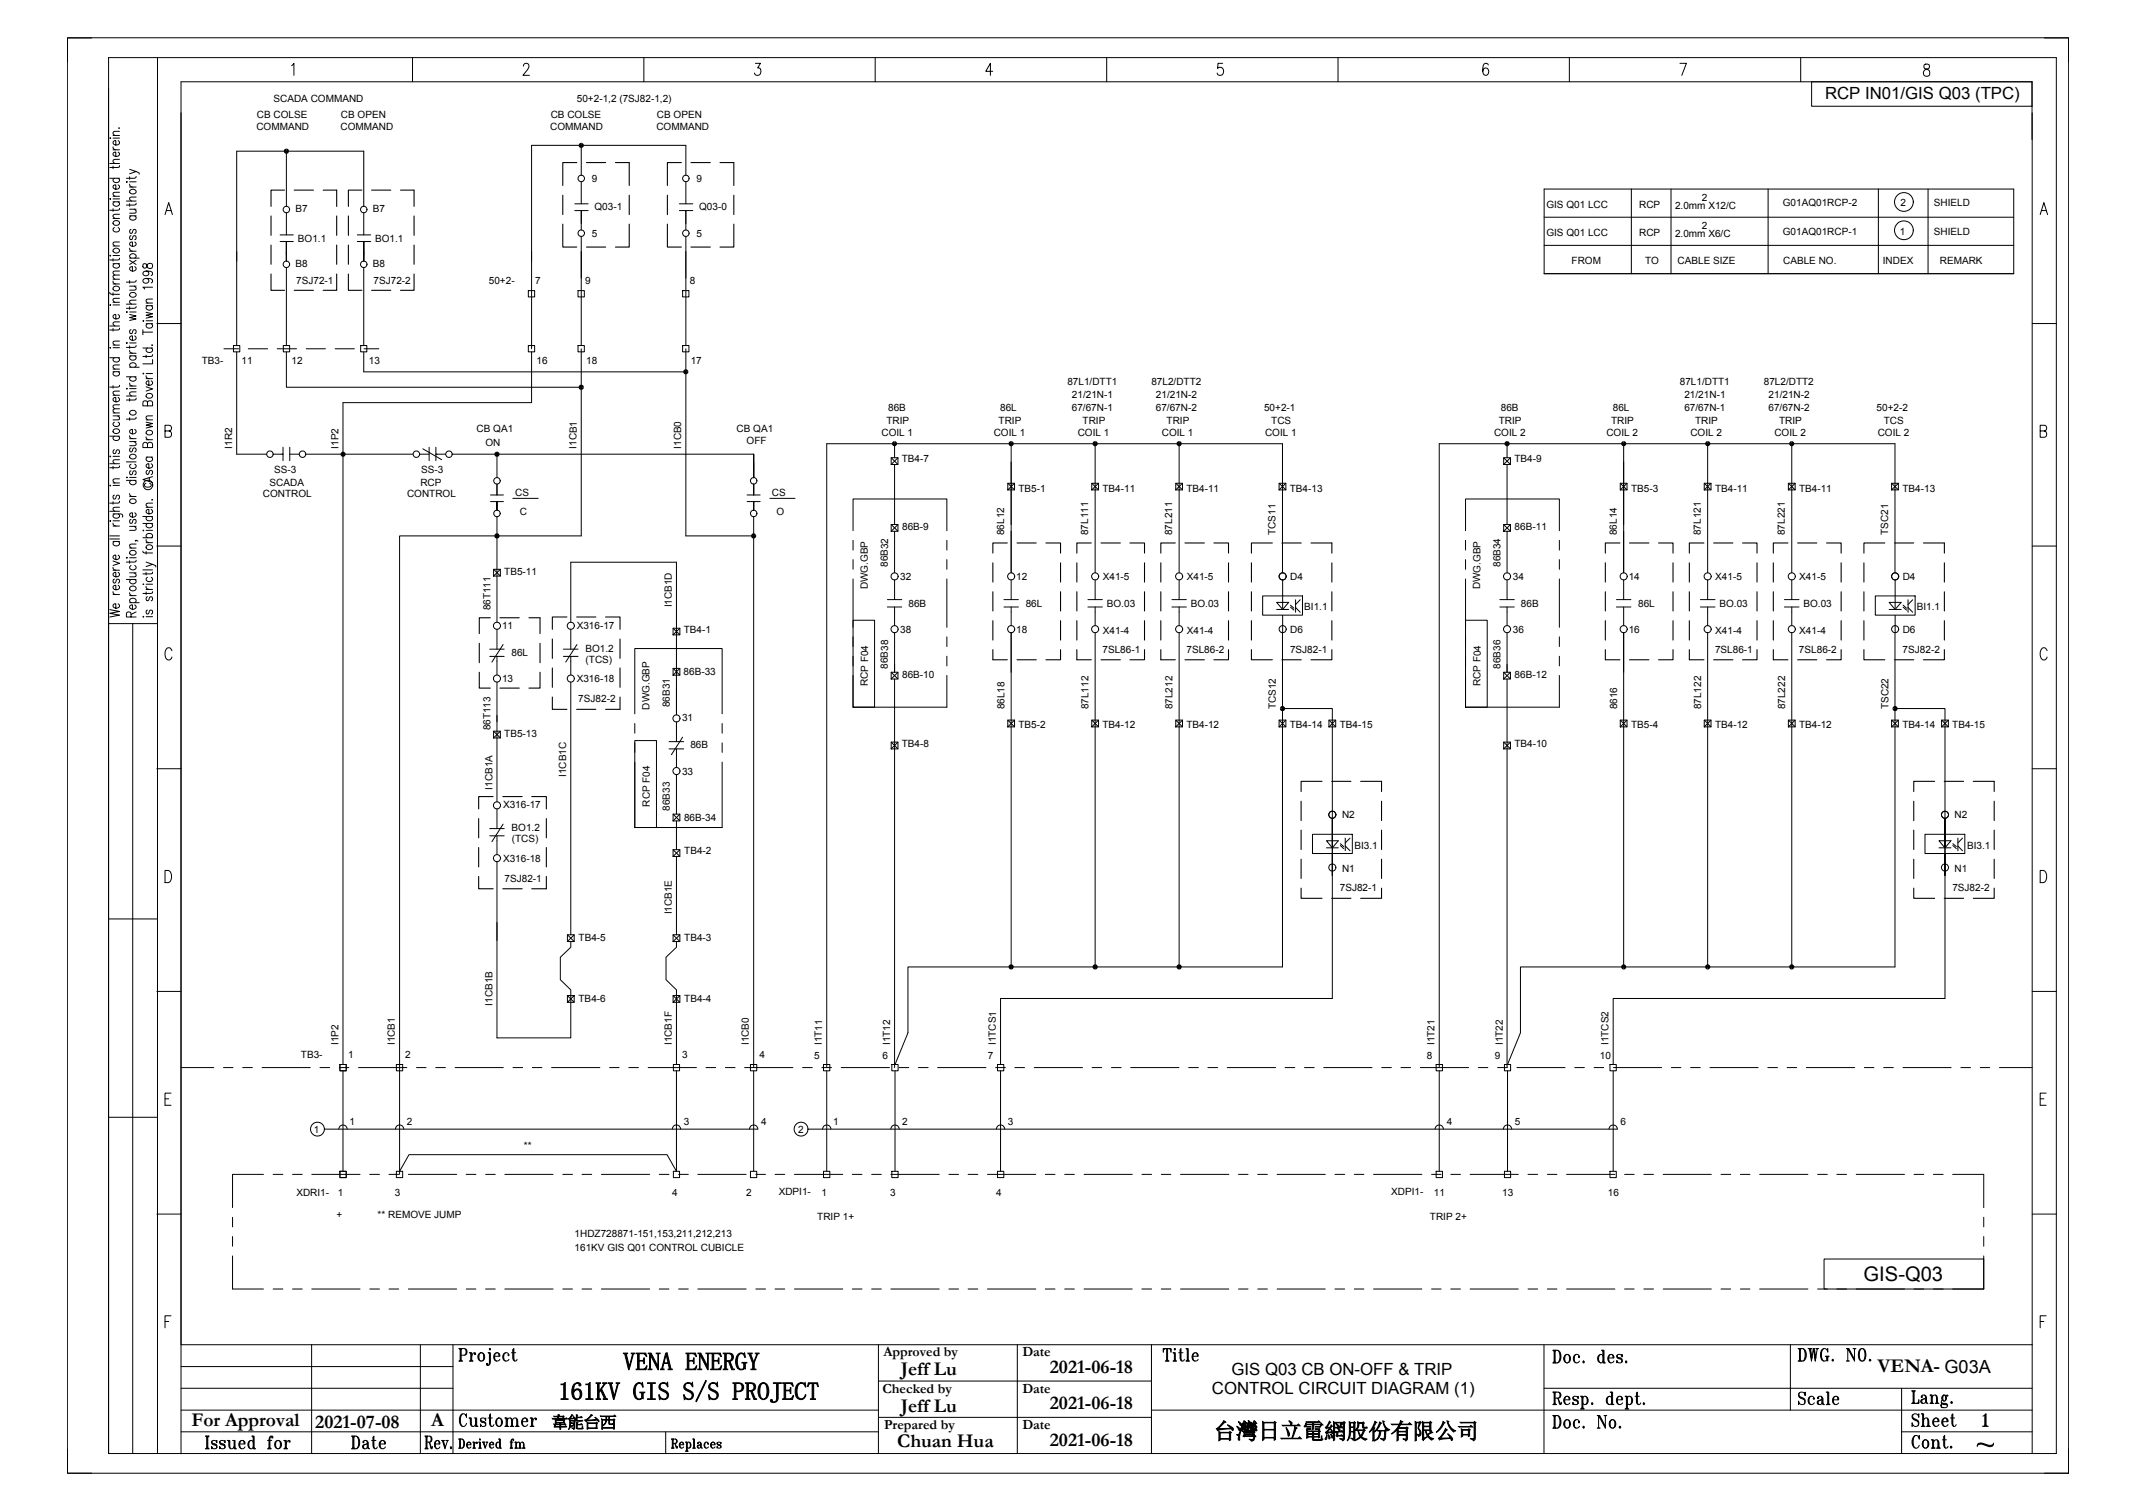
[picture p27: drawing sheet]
<svg xmlns="http://www.w3.org/2000/svg" width="297mm" height="210mm" viewBox="0 0 297 210" stroke-linecap="round" stroke-linejoin="round" font-family="sans-serif">
<defs><g id="words">
<g font-size="3.5">
<text x="86.6" y="190.4">VENA ENERGY</text>
<text x="77.6" y="194.5">161KV GIS S/S PROJECT</text>
</g>
<text font-size="3.1" x="168.8" y="200">台灣日立電網股份有限公司</text>
<text font-size="2.8" x="259.1" y="178.1">GIS-Q03</text>
<g font-size="2.7">
<text x="125.2" y="191.1">Jeff Lu</text>
<text x="146" y="190.8">2021-06-18</text>
<text x="261.1" y="190.7">VENA- G03A</text>
<text x="125.2" y="196.2">Jeff Lu</text>
<text x="146" y="195.9">2021-06-18</text>
<text x="26.6" y="198.2">For Approval</text>
<text x="43.8" y="198.4">2021-07-08</text>
<text x="59.9" y="198.2">A</text>
<text x="124.8" y="201.1">Chuan Hua</text>
<text x="146" y="200.9">2021-06-18</text>
</g>
<g font-size="2.3">
<text x="253.8" y="13.8">RCP IN01/GIS Q03 (TPC)</text>
<text x="171.2" y="191">GIS Q03 CB ON-OFF &amp; TRIP</text>
<text x="168.5" y="193.8">CONTROL CIRCUIT DIAGRAM (1)</text>
</g>
<text font-size="2.2" x="76.7" y="198.3">韋能台西</text>
<g font-size="1.9">
<text x="122.8" y="188.5">Approved by</text>
<text x="142.2" y="188.5">Date</text>
<text x="122.7" y="193.5">Checked by</text>
<text x="142.2" y="193.5">Date</text>
<text x="122.9" y="198.6">Prepared by</text>
<text x="142.2" y="198.6">Date</text>
</g>
<g font-size="1.4">
<text x="35.7" y="16.5">CB COLSE</text>
<text x="38" y="14.1">SCADA COMMAND</text>
<text x="47.4" y="16.5">CB OPEN</text>
<text x="76.6" y="16.5">CB COLSE</text>
<text x="80.2" y="14.1">50+2-1,2 (7SJ82-1,2)</text>
<text x="91.3" y="16.5">CB OPEN</text>
<text x="35.6" y="18.1">COMMAND</text>
<text x="47.3" y="18.1">COMMAND</text>
<text x="76.5" y="18.1">COMMAND</text>
<text x="91.3" y="18.1">COMMAND</text>
<text x="41.1" y="29.5">B7</text>
<text x="51.8" y="29.5">B7</text>
<text x="82.3" y="25.3">9</text>
<text x="82.7" y="29.2">Q03-1</text>
<text x="96.8" y="25.3">9</text>
<text x="97.2" y="29.2">Q03-0</text>
<text x="215" y="28.9">GIS Q01 LCC</text>
<text x="227.9" y="28.9">RCP</text>
<text x="232.9" y="29">2.0mm X12/C</text>
<text x="236.6" y="27.9">2</text>
<text x="247.9" y="28.7">G01AQ01RCP-2</text>
<text x="264.3" y="28.7">2</text>
<text x="268.9" y="28.7">SHIELD</text>
<text x="41.4" y="33.7">BO1.1</text>
<text x="52.2" y="33.7">BO1.1</text>
<text x="82.3" y="32.9">5</text>
<text x="96.8" y="32.9">5</text>
<text x="215" y="32.8">GIS Q01 LCC</text>
<text x="227.9" y="32.8">RCP</text>
<text x="232.9" y="32.9">2.0mm X6/C</text>
<text x="236.7" y="31.8">2</text>
<text x="247.9" y="32.6">G01AQ01RCP-1</text>
<text x="264.1" y="32.6">1</text>
<text x="268.9" y="32.6">SHIELD</text>
<text x="41.1" y="37.1">B8</text>
<text x="41.2" y="39.5">7SJ72-1</text>
<text x="51.8" y="37.1">B8</text>
<text x="51.9" y="39.5">7SJ72-2</text>
<text x="68" y="39.5">50+2-</text>
<text x="74.4" y="39.5">7</text>
<text x="81.4" y="39.5">9</text>
<text x="95.9" y="39.5">8</text>
<text x="218.5" y="36.7">FROM</text>
<text x="228.7" y="36.7">TO</text>
<text x="233.3" y="36.7">CABLE SIZE</text>
<text x="247.9" y="36.7">CABLE NO.</text>
<text x="261.8" y="36.7">INDEX</text>
<text x="269.7" y="36.7">REMARK</text>
<text x="28.1" y="50.5">TB3-</text>
<text x="33.6" y="50.5">11</text>
<text x="40.5" y="50.5">12</text>
<text x="51.3" y="50.5">13</text>
<text x="74.6" y="50.5">16</text>
<text x="81.5" y="50.5">18</text>
<text x="96" y="50.5">17</text>
<text x="148.4" y="53.5">87L1/DTT1</text>
<text x="160.1" y="53.5">87L2/DTT2</text>
<text x="233.6" y="53.5">87L1/DTT1</text>
<text x="245.3" y="53.5">87L2/DTT2</text>
<text x="123.2" y="58.9">TRIP</text>
<text x="123.5" y="57.1">86B</text>
<text x="138.9" y="58.9">TRIP</text>
<text x="139.1" y="57.1">86L</text>
<text x="149" y="57.1">67/67N-1</text>
<text x="149" y="55.3">21/21N-1</text>
<text x="150.5" y="58.9">TRIP</text>
<text x="160.7" y="57.1">67/67N-2</text>
<text x="160.7" y="55.3">21/21N-2</text>
<text x="162.2" y="58.9">TRIP</text>
<text x="175.8" y="57.1">50+2-1</text>
<text x="176.8" y="58.9">TCS</text>
<text x="208.4" y="58.9">TRIP</text>
<text x="208.7" y="57.1">86B</text>
<text x="224" y="58.9">TRIP</text>
<text x="224.3" y="57.1">86L</text>
<text x="234.2" y="57.1">67/67N-1</text>
<text x="234.2" y="55.3">21/21N-1</text>
<text x="235.7" y="58.9">TRIP</text>
<text x="245.9" y="57.1">67/67N-2</text>
<text x="245.9" y="55.3">21/21N-2</text>
<text x="247.4" y="58.9">TRIP</text>
<text x="260.9" y="57.1">50+2-2</text>
<text x="261.9" y="58.9">TCS</text>
<text x="32.3" y="62.4" transform="rotate(-90 32.3 62.4)">I1R2</text>
<text x="38.1" y="65.7">SS-3</text>
<text x="47" y="62.4" transform="rotate(-90 47 62.4)">I1P2</text>
<text x="58.6" y="65.7">SS-3</text>
<text x="66.3" y="60.1">CB QA1</text>
<text x="67.5" y="62">ON</text>
<text x="80.2" y="62.4" transform="rotate(-90 80.2 62.4)">I1CB1</text>
<text x="94.7" y="62.4" transform="rotate(-90 94.7 62.4)">I1CB0</text>
<text x="102.4" y="60.1">CB QA1</text>
<text x="103.8" y="61.7">OFF</text>
<text x="122.6" y="60.5">COIL 1</text>
<text x="125.4" y="64.3">TB4-7</text>
<text x="138.2" y="60.5">COIL 1</text>
<text x="149.9" y="60.5">COIL 1</text>
<text x="161.6" y="60.5">COIL 1</text>
<text x="175.9" y="60.5">COIL 1</text>
<text x="207.7" y="60.5">COIL 2</text>
<text x="210.6" y="64.3">TB4-9</text>
<text x="223.4" y="60.5">COIL 2</text>
<text x="235" y="60.5">COIL 2</text>
<text x="246.7" y="60.5">COIL 2</text>
<text x="261.1" y="60.5">COIL 2</text>
<text x="36.6" y="69.1">CONTROL</text>
<text x="37.5" y="67.5">SCADA</text>
<text x="56.6" y="69.1">CONTROL</text>
<text x="58.4" y="67.5">RCP</text>
<text x="71.6" y="68.9">CS</text>
<text x="72.3" y="71.6">C</text>
<text x="107.3" y="68.9">CS</text>
<text x="108" y="71.6">O</text>
<text x="141.6" y="68.3">TB5-1</text>
<text x="153.3" y="68.3">TB4-11</text>
<text x="165" y="68.3">TB4-11</text>
<text x="179.3" y="68.3">TB4-13</text>
<text x="226.8" y="68.3">TB5-3</text>
<text x="238.5" y="68.3">TB4-11</text>
<text x="250.2" y="68.3">TB4-11</text>
<text x="264.5" y="68.3">TB4-13</text>
<text x="125.4" y="73.7">86B-9</text>
<text x="139.6" y="74.4" transform="rotate(-90 139.6 74.4)">86L12</text>
<text x="151.3" y="74.4" transform="rotate(-90 151.3 74.4)">87L111</text>
<text x="163" y="74.4" transform="rotate(-90 163 74.4)">87L211</text>
<text x="177.3" y="74.3" transform="rotate(-90 177.3 74.3)">TCS11</text>
<text x="210.6" y="73.7">86B-11</text>
<text x="224.8" y="74.4" transform="rotate(-90 224.8 74.4)">86L14</text>
<text x="236.5" y="74.4" transform="rotate(-90 236.5 74.4)">87L121</text>
<text x="248.2" y="74.4" transform="rotate(-90 248.2 74.4)">87L221</text>
<text x="262.5" y="74.3" transform="rotate(-90 262.5 74.3)">TSC21</text>
<text x="70.1" y="79.9">TB5-11</text>
<text x="120.7" y="81.9" transform="rotate(-90 120.7 81.9)">DWG.GBP</text>
<text x="123.5" y="78.8" transform="rotate(-90 123.5 78.8)">86B32</text>
<text x="125.2" y="80.6">32</text>
<text x="141.3" y="80.6">12</text>
<text x="153.3" y="80.6">X41-5</text>
<text x="165" y="80.6">X41-5</text>
<text x="179.4" y="80.6">D4</text>
<text x="205.8" y="81.9" transform="rotate(-90 205.8 81.9)">DWG.GBP</text>
<text x="208.7" y="78.8" transform="rotate(-90 208.7 78.8)">86B34</text>
<text x="210.3" y="80.6">34</text>
<text x="226.5" y="80.6">14</text>
<text x="238.5" y="80.6">X41-5</text>
<text x="250.2" y="80.6">X41-5</text>
<text x="264.6" y="80.6">D4</text>
<text x="68.2" y="84.8" transform="rotate(-90 68.2 84.8)">86T111</text>
<text x="69.8" y="87.4">11</text>
<text x="80.2" y="87.4">X316-17</text>
<text x="93.4" y="84.4" transform="rotate(-90 93.4 84.4)">I1CB1D</text>
<text x="95.1" y="88">TB4-1</text>
<text x="125.2" y="88">38</text>
<text x="126.3" y="84.3">86B</text>
<text x="141.3" y="88">18</text>
<text x="142.6" y="84.3">86L</text>
<text x="153.3" y="88.1">X41-4</text>
<text x="153.9" y="84.4">BO.03</text>
<text x="165" y="88.1">X41-4</text>
<text x="165.6" y="84.4">BO.03</text>
<text x="179.4" y="88">D6</text>
<text x="181.3" y="84.8">BI1.1</text>
<text x="210.3" y="88">36</text>
<text x="211.5" y="84.3">86B</text>
<text x="226.5" y="88">16</text>
<text x="227.8" y="84.3">86L</text>
<text x="238.5" y="88.1">X41-4</text>
<text x="239.1" y="84.4">BO.03</text>
<text x="250.2" y="88.1">X41-4</text>
<text x="250.8" y="84.4">BO.03</text>
<text x="264.6" y="88">D6</text>
<text x="266.5" y="84.8">BI1.1</text>
<text x="69.8" y="94.8">13</text>
<text x="71.1" y="91.2">86L</text>
<text x="80.2" y="94.8">X316-18</text>
<text x="81.4" y="90.6">BO1.2</text>
<text x="81.4" y="92.1">(TCS)</text>
<text x="95.1" y="93.8">86B-33</text>
<text x="120.7" y="95.4" transform="rotate(-90 120.7 95.4)">RCP F04</text>
<text x="123.5" y="92.9" transform="rotate(-90 123.5 92.9)">86B38</text>
<text x="125.4" y="94.2">86B-10</text>
<text x="153.3" y="90.7">7SL86-1</text>
<text x="165" y="90.7">7SL86-2</text>
<text x="179.4" y="90.7">7SJ82-1</text>
<text x="205.9" y="95.4" transform="rotate(-90 205.9 95.4)">RCP F04</text>
<text x="208.6" y="92.9" transform="rotate(-90 208.6 92.9)">86B36</text>
<text x="210.6" y="94.2">86B-12</text>
<text x="238.5" y="90.7">7SL86-1</text>
<text x="250.1" y="90.7">7SL86-2</text>
<text x="264.6" y="90.7">7SJ82-2</text>
<text x="68.2" y="101.5" transform="rotate(-90 68.2 101.5)">86T113</text>
<text x="80.4" y="97.6">7SJ82-2</text>
<text x="90.3" y="98.6" transform="rotate(-90 90.3 98.6)">DWG.GBP</text>
<text x="93.1" y="98.3" transform="rotate(-90 93.1 98.3)">86B31</text>
<text x="94.8" y="100.3">31</text>
<text x="139.7" y="98.6" transform="rotate(-90 139.7 98.6)">86L18</text>
<text x="141.6" y="101.2">TB5-2</text>
<text x="151.4" y="98.6" transform="rotate(-90 151.4 98.6)">87L112</text>
<text x="153.3" y="101.2">TB4-12</text>
<text x="163" y="98.6" transform="rotate(-90 163 98.6)">87L212</text>
<text x="165" y="101.2">TB4-12</text>
<text x="177.4" y="98.6" transform="rotate(-90 177.4 98.6)">TCS12</text>
<text x="179.3" y="101.2">TB4-14</text>
<text x="186.3" y="101.2">TB4-15</text>
<text x="224.8" y="98.6" transform="rotate(-90 224.8 98.6)">8616</text>
<text x="226.8" y="101.2">TB5-4</text>
<text x="236.5" y="98.6" transform="rotate(-90 236.5 98.6)">87L122</text>
<text x="238.5" y="101.2">TB4-12</text>
<text x="248.2" y="98.6" transform="rotate(-90 248.2 98.6)">87L222</text>
<text x="250.2" y="101.2">TB4-12</text>
<text x="262.6" y="98.6" transform="rotate(-90 262.6 98.6)">TSC22</text>
<text x="264.5" y="101.2">TB4-14</text>
<text x="271.5" y="101.2">TB4-15</text>
<text x="70.1" y="102.5">TB5-13</text>
<text x="78.7" y="108" transform="rotate(-90 78.7 108)">I1CB1C</text>
<text x="94.8" y="107.7">33</text>
<text x="96" y="104">86B</text>
<text x="125.4" y="103.8">TB4-8</text>
<text x="210.6" y="103.9">TB4-10</text>
<text x="68.5" y="109.7" transform="rotate(-90 68.5 109.7)">I1CB1A</text>
<text x="69.9" y="112.4">X316-17</text>
<text x="90.3" y="112.1" transform="rotate(-90 90.3 112.1)">RCP F04</text>
<text x="93.1" y="112.7" transform="rotate(-90 93.1 112.7)">86B33</text>
<text x="186.6" y="113.7">N2</text>
<text x="271.8" y="113.7">N2</text>
<text x="69.9" y="119.8">X316-18</text>
<text x="71.1" y="115.5">BO1.2</text>
<text x="71.2" y="117.1">(TCS)</text>
<text x="95.1" y="114.1">86B-34</text>
<text x="95.1" y="118.8">TB4-2</text>
<text x="188.3" y="117.9">BI3.1</text>
<text x="273.5" y="117.9">BI3.1</text>
<text x="70.2" y="122.5">7SJ82-1</text>
<text x="186.3" y="123.8">7SJ82-1</text>
<text x="186.6" y="121.2">N1</text>
<text x="271.5" y="123.8">7SJ82-2</text>
<text x="271.8" y="121.2">N1</text>
<text x="80.4" y="130.8">TB4-5</text>
<text x="93.4" y="127.1" transform="rotate(-90 93.4 127.1)">I1CB1E</text>
<text x="95.1" y="130.8">TB4-3</text>
<text x="68.5" y="139.8" transform="rotate(-90 68.5 139.8)">I1CB1B</text>
<text x="80.4" y="139.3">TB4-6</text>
<text x="95.1" y="139.3">TB4-4</text>
<text x="41.8" y="147">TB3-</text>
<text x="47" y="145.3" transform="rotate(-90 47 145.3)">I1P2</text>
<text x="48.4" y="147">1</text>
<text x="54.9" y="145.3" transform="rotate(-90 54.9 145.3)">I1CB1</text>
<text x="56.4" y="147">2</text>
<text x="93.4" y="145.3" transform="rotate(-90 93.4 145.3)">I1CB1F</text>
<text x="94.9" y="147">3</text>
<text x="104.1" y="145.3" transform="rotate(-90 104.1 145.3)">I1CB0</text>
<text x="105.6" y="147">4</text>
<text x="113.2" y="147.1">5</text>
<text x="114.3" y="145.3" transform="rotate(-90 114.3 145.3)">I1T11</text>
<text x="122.7" y="147.1">6</text>
<text x="123.8" y="145.3" transform="rotate(-90 123.8 145.3)">I1T12</text>
<text x="137.4" y="147.1">7</text>
<text x="138.5" y="145.3" transform="rotate(-90 138.5 145.3)">I1TCS1</text>
<text x="198.4" y="147.1">8</text>
<text x="199.5" y="145.3" transform="rotate(-90 199.5 145.3)">I1T21</text>
<text x="207.9" y="147.1">9</text>
<text x="209" y="145.3" transform="rotate(-90 209 145.3)">I1T22</text>
<text x="222.5" y="147.1">10</text>
<text x="223.6" y="145.3" transform="rotate(-90 223.6 145.3)">I1TCS2</text>
<text x="43.6" y="157.4">1</text>
<text x="48.6" y="156.3">1</text>
<text x="56.6" y="156.3">2</text>
<text x="72.8" y="159.7">**</text>
<text x="95.1" y="156.3">3</text>
<text x="105.8" y="156.3">4</text>
<text x="111" y="157.4">2</text>
<text x="115.9" y="156.3">1</text>
<text x="125.5" y="156.3">2</text>
<text x="140.1" y="156.3">3</text>
<text x="201.2" y="156.3">4</text>
<text x="210.6" y="156.3">5</text>
<text x="225.3" y="156.3">6</text>
<text x="41.2" y="166.2">XDRI1-</text>
<text x="47" y="166.3">1</text>
<text x="54.9" y="166.3">3</text>
<text x="93.4" y="166.3">4</text>
<text x="103.8" y="166.3">2</text>
<text x="108.3" y="166.1">XDPI1-</text>
<text x="114.2" y="166.3">1</text>
<text x="123.8" y="166.3">3</text>
<text x="138.5" y="166.3">4</text>
<text x="193.4" y="166.1">XDPI1-</text>
<text x="199.4" y="166.3">11</text>
<text x="208.9" y="166.3">13</text>
<text x="223.6" y="166.3">16</text>
<text x="46.8" y="169.3">+</text>
<text x="52.5" y="169.2">** REMOVE JUMP</text>
<text x="79.9" y="171.9">1HDZ728871-151,153,211,212,213</text>
<text x="79.9" y="173.8">161KV GIS Q01 CONTROL CUBICLE</text>
<text x="113.6" y="169.6">TRIP 1+</text>
<text x="198.8" y="169.6">TRIP 2+</text>
</g>
</g></defs>
<g fill="none" stroke="#000" stroke-width=".14">
<path d="M9.4 5.3h278.2v199.5h-278.2zM12.7 5.3h-3.3v3.3M15.1 8h270.8v194h-270.8zM15.3 19.1v.1zM15.7 19.2h.9M15.7 18.8h.9M16.4 19.5a.31 .31 0 0 1 .2 .3 .31 .31 0 0 1-.2 .3l-.2 .1a.36 .36 0 0 1-.4-.1 .36 .36 0 0 1 0-.5l.3-.1v.7M16.6 17.8h-.1M16.6 18.3h-.8l-.1 .3 .3 .2M21.9 8v193.9M40.5 9.1l.4-.3v1.7M57.4 8v3.4"/>
<path d="M72.8 9.2v-.2l.2-.2h.3l.2 .2a.62 .62 0 0 1-.1 .7l-.7 .8h.9M89.5 8v3.4M105 8.8h.7l-.3 .6a.52 .52 0 0 1 .4 .6 .52 .52 0 0 1-.6 .5l-.2-.1-.1-.3M121.7 8v3.4M138 9.9h-.9l.6-1.1v1.7M153.9 8v3.4M170 8.8h-.6l-.1 .7a.52 .52 0 0 1 .7 .1 .52 .52 0 0 1 0 .7 .52 .52 0 0 1-.7 0l-.1-.2M186 8v3.4M206.9 9v-.1l-.3-.1a.91 .91 0 0 0-.4 1.1v.3a.38 .38 0 0 0 .4 .3 .38 .38 0 0 0 .3-.3 .48 .48 0 0 0 0-.5 .48 .48 0 0 0-.5-.2l-.2 .4M218.2 8v3.4M233.6 8.8h.9l-.7 1.7M250.4 8v3.4"/>
<path d="M251.9 11.4h30.6v3.4h-30.6zM267.6 9a.37 .37 0 0 0 .1 .5 .56 .56 0 0 1 .6 .4 .56 .56 0 0 1-.3 .7 .49 .49 0 0 1-.6-.4 .49 .49 0 0 1 .4-.6l.3-.1a.37 .37 0 0 0 .1-.5l-.2-.1zM282.5 11.3v8.1M282.6 11.4h-257.4v190.6M282.6 15.7v186.3M284.3 5.3h3.3v3.3M15.3 35.5h.1zM15.3 24.8h1.3M15.3 22.7h1.3M15.3 27.6v.1zM15.7 23.1v.3M15.7 29v.4"/>
<path d="M15.7 35.9v.4M15.7 36.6h.9M15.7 35.5h.9M15.7 28h.9M15.7 27.6h.9M15.7 39.1a.36 .36 0 0 0 .4 .4M15.7 20.4a.36 .36 0 0 0 .4 .4M15.7 39.5h.9M15.7 38.8h.9M15.7 34.2h.9M15.7 30.4h.9M15.7 27.3h.9"/>
<path d="M15.7 20.8h.9M15.8 39.9a.43 .43 0 0 1 .5-.1 .43 .43 0 0 1 .3 .5 .43 .43 0 0 1-.6 .1 .43 .43 0 0 1-.2-.5zM15.8 34.7a.42 .42 0 0 1 .5-.2 .42 .42 0 0 1 .3 .5 .42 .42 0 0 1-.6 .2 .42 .42 0 0 1-.2-.5zM15.8 30.8a.43 .43 0 0 1 .5-.2 .43 .43 0 0 1 .3 .6 .43 .43 0 0 1-.6 .1 .43 .43 0 0 1-.2-.5zM15.9 36.6a.29 .29 0 0 0-.2 .3 .29 .29 0 0 0 .2 .3 .41 .41 0 0 0 .5 0 .41 .41 0 0 0 .2-.4l-.2-.2M15.9 31.6a.31 .31 0 0 0-.2 .3 .31 .31 0 0 0 .2 .3h.2a.36 .36 0 0 0 .4-.1 .36 .36 0 0 0 .1-.4l-.2-.1M15.9 28l-.1 .2a.44 .44 0 0 0 .3 .5 .44 .44 0 0 0 .5-.3v-.2l-.2-.2M15.9 24.8a.29 .29 0 0 0-.2 .3 .29 .29 0 0 0 .2 .2l.2 .1a.36 .36 0 0 0 .4-.1 .36 .36 0 0 0 .1-.4l-.2-.1M16.4 25.7a.29 .29 0 0 1 .2 .3 .29 .29 0 0 1-.2 .3h-.2a.36 .36 0 0 1-.4-.1 .36 .36 0 0 1 0-.4l.3-.1v.6M16.4 21.1a.29 .29 0 0 1 .2 .3 .29 .29 0 0 1-.2 .3h-.2a.36 .36 0 0 1-.4-.1 .36 .36 0 0 1 0-.4l.3-.1v.6M16.6 35.9v.2h-.2h-1.1M16.6 29v.2h-.2h-1.1"/>
<path d="M16.6 23v.2l-.2 .1h-1.1M16.6 38.2l-.8 .1-.1 .2 .3 .3M16.6 37.7h-.8l-.1 .3 .3 .2M16.6 33.6l-.8 .1-.1 .2 .3 .3M16.6 29.8h-.8l-.1 .3 .3 .3M16.6 26.7l-.8 .1-.1 .2 .3 .3M16.6 22.1l-.8 .1-.1 .3 .3 .2M17.6 25.3h.1zM17.6 27.9h1.3M18 23.5l.9 .3-.9 .4M18 24.6v.3M18 28.3v.4"/>
<path d="M18 39v.4M18 39.8h.9M18 35.9h1.4M18 30h.9M18 29.1h.9M18 25.3h.9M18 36.2l.9 .6M18 34.9h.9M18 26h.9M18 34.5a.39 .39 0 0 0 .4 .4M18 25.6a.36 .36 0 0 0 .4 .4M18.1 26.5a.42 .42 0 0 1 .5-.2 .42 .42 0 0 1 .3 .5 .42 .42 0 0 1-.6 .2 .42 .42 0 0 1-.2-.5z"/>
<path d="M18.2 35.9l-.1-.1a.44 .44 0 0 1 .3-.6 .44 .44 0 0 1 .5 .3v.2l-.2 .2M18.2 32.8a.29 .29 0 0 0-.2 .2 .29 .29 0 0 0 .2 .3h.1l.2-.5h.2a.29 .29 0 0 1 .2 .2 .29 .29 0 0 1-.2 .3M18.2 31.9a.31 .31 0 0 0-.2 .3 .31 .31 0 0 0 .2 .3l.2-.2 .1-.4h.2a.31 .31 0 0 1 .2 .3 .31 .31 0 0 1-.2 .3M18.2 30l-.1 .1a.44 .44 0 0 0 .3 .5 .44 .44 0 0 0 .5-.2v-.2l-.2-.2M18.7 39.8l.2 .2v.3h-.9M18.7 29.1l.2 .2v.3h-.9M18.7 37.1a.31 .31 0 0 1 .2 .2 .31 .31 0 0 1-.2 .3l-.2 .1a.36 .36 0 0 1-.4-.1 .36 .36 0 0 1 0-.4l.3-.1v.6M18.7 33.6l.2 .1a.44 .44 0 0 1-.3 .6 .44 .44 0 0 1-.6-.3l.2-.3 .2-.1v.6M18.9 39v.1l-.2 .1h-1.1M18.9 28.2v.3h-.2h-1.1M18.9 24.5v.2l-.2 .1h-1.1M18.9 23.8l.5 .2v.2"/>
<path d="M18.9 36.2l-.9 .6M18.9 27.4h-.8l-.1 .3 .3 .2M19.9 36.7a.34 .34 0 0 0 0 .4 .34 .34 0 0 0 .3 .2l.1-.1a.54 .54 0 0 1 .3-.5 .54 .54 0 0 1 .5 0 .43 .43 0 0 1-.3 .6 .43 .43 0 0 1-.4-.5l-.2-.2zM20.3 38.7a.35 .35 0 0 1 .4 .4 .39 .39 0 0 1-.6 .3 .39 .39 0 0 1 0-.7h.2a.63 .63 0 0 1 .9 .4l-.2 .2M20.3 37.7a.35 .35 0 0 1 .4 .3 .39 .39 0 0 1-.6 .4 .39 .39 0 0 1 0-.7h.2a.63 .63 0 0 1 .9 .4l-.2 .2M21.2 39.9h-1.3l.2 .3M22.9 29.8l.6-1.6 .5 1.6M23.1 29.3h.7M38.9 32.6h1.9M38.9 33.6h1.9M39.8 33.6v2.7v-2.7M39.8 21v7.7"/>
<path d="M39.8 29.6v3M39.8 33.6v2.7M39.8 37.2v10.8M49.7 32.6h1.8M49.7 33.6h1.8M50.6 21h-17.7v27M50.6 33.6v2.7v-2.7M50.6 29.6v3M50.6 33.6v2.7M50.6 37.2v10.8M79.9 29.3h1.9M79.9 28.3h1.9"/>
<path d="M80.8 20.2v4.1M80.8 25.2v3.1M80.8 29.3v2.7M80.8 32.9v15.1M94.5 29.3h1.8M94.5 28.3h1.8M95.4 24.3v-4.1h-21.5v28.3M95.4 25.2v3.1M95.4 29.3v2.7M95.4 32.9v15.1M214.7 34.1h65.3M214.7 26.3h65.3v11.7h-65.3z"/>
<path d="M214.7 30.2h65.3M226.8 26.3v11.7M232.3 26.3v11.7M245.8 26.3v11.7M261.2 26.3v11.7M268.1 26.3v11.7M283.7 29.8l.5-1.6 .5 1.6M283.9 29.3h.6M15.3 48.3h.1zM15.3 42.4h.1zM15.3 40.6v.2l.2 .1h1.1M15.3 49.7h1.3"/>
<path d="M15.3 45.3h1.3M15.7 40.7v.4M15.7 45.7v.3M15.7 53.6v.3M15.7 57.8h.9M15.7 51.7h.9M15.7 48.3h.9M15.7 42.4h.9M15.7 57.4h.9M15.7 54.9h.9M15.7 51.3h.9M15.7 48h.9"/>
<path d="M15.7 42h.9M15.8 59.7a.43 .43 0 0 1 .5-.1 .43 .43 0 0 1 .3 .5 .43 .43 0 0 1-.6 .2 .43 .43 0 0 1-.2-.6zM15.9 58.7a.29 .29 0 0 0-.2 .3 .29 .29 0 0 0 .2 .2l.2 .1a.36 .36 0 0 0 .4-.1 .36 .36 0 0 0 .1-.4l-.2-.1M15.9 51.7a.29 .29 0 0 0-.2 .2 .29 .29 0 0 0 .2 .3l.2 .1a.36 .36 0 0 0 .4-.1 .36 .36 0 0 0 .1-.5h-.2M15.9 49.7a.29 .29 0 0 0-.2 .3 .29 .29 0 0 0 .2 .3h.2a.36 .36 0 0 0 .4-.1 .36 .36 0 0 0 .1-.4l-.2-.1M16.4 57.8l.2 .3v.2l-.9 .1M16.4 55.2a.29 .29 0 0 1 .2 .3 .29 .29 0 0 1-.2 .3 .41 .41 0 0 1-.5 0 .41 .41 0 0 1-.1-.5l.3-.1v.7M16.4 43.7a.31 .31 0 0 1 .2 .3 .31 .31 0 0 1-.2 .3h-.2a.36 .36 0 0 1-.4-.1 .36 .36 0 0 1 0-.4l.3-.1v.6M16.6 53.5v.3h-.2h-1.1M16.6 45.6v.2l-.2 .1h-1.1M16.6 56.8l-.8 .1-.1 .2 .3 .3M16.6 56.3h-.8l-.1 .3 .3 .2"/>
<path d="M16.6 54.4h-.8l-.1 .3 .3 .2M16.6 50.7l-.8 .1-.1 .2 .3 .3M16.6 47.4h-.8l-.1 .3 .3 .3M16.6 44.7l-.8 .1-.1 .3 .3 .2M16.6 41.5h-.8l-.1 .3 .3 .2M17.6 52.4h1.3M17.6 55h1.3M17.6 42.3h1.3M17.6 53.9v.2zM17.6 47.6v.1zM17.6 43.3v.1zM18 43.7l.9 .2-.9 .2 .9 .2-.9 .2"/>
<path d="M18 42.6v.4M18 48.1v.3M18 55.4v.3M18 58.1v.3M18 54h.9M18 51h1.4M18 49.5h.9M18 47.7h.9M18 43.4h.9M18 53.6h.9M18 49.1h.9M18 53.2a.36 .36 0 0 0 .4 .4"/>
<path d="M18 48.7a.36 .36 0 0 0 .4 .4M18.1 57.2a.43 .43 0 0 1 .5-.2 .43 .43 0 0 1 .3 .5 .43 .43 0 0 1-.6 .2 .43 .43 0 0 1-.2-.5zM18.1 40.8a.43 .43 0 0 1 .5-.2 .43 .43 0 0 1 .3 .6 .43 .43 0 0 1-.6 .1 .43 .43 0 0 1-.2-.5zM18.2 52.4a.29 .29 0 0 0-.2 .2 .29 .29 0 0 0 .2 .3 .41 .41 0 0 0 .5 0 .41 .41 0 0 0 .2-.4l-.2-.1M18.2 51a.31 .31 0 0 1-.2-.2 .31 .31 0 0 1 .2-.3l.2-.1a.36 .36 0 0 1 .4 .1 .36 .36 0 0 1 .1 .4l-.2 .1M18.2 49.5a.29 .29 0 0 0-.2 .2 .29 .29 0 0 0 .2 .3l.2 .1a.36 .36 0 0 0 .4-.1 .36 .36 0 0 0 .1-.5h-.2M18.2 45.8a.32 .32 0 0 0-.1 .5h.2l.2-.4 .2-.1a.32 .32 0 0 1 .2 .5l-.2 .1M18.7 59.7a.31 .31 0 0 1 .2 .3 .31 .31 0 0 1-.2 .3h-.2a.36 .36 0 0 1-.4-.1 .36 .36 0 0 1 0-.4l.3-.1v.6M18.7 46.7a.31 .31 0 0 1 .2 .3 .31 .31 0 0 1-.2 .3h-.2a.36 .36 0 0 1-.4-.1 .36 .36 0 0 1 0-.4l.3-.1v.6M18.9 58v.2h-.2h-1.1M18.9 55.3v.3h-.2h-1.1M18.9 48v.2l-.2 .1h-1.1"/>
<path d="M18.9 42.6v.2h-.2h-1.1M18.9 54.5h-.8l-.1 .3 .3 .2M18.9 41.7l-.8 .1-.1 .2 .3 .3M19.9 44.6h.1zM19.9 48.4h1.3M19.9 46.2h1.3M19.9 45.8v.7M19.9 51.9v.1zM20.3 58.7l.9 .2-.9 .2 .9 .2-.9 .2M20.3 53.8l.9 .3-.9 .3M20.3 43.4l.9 .2-.9 .2 .9 .2-.9 .2M20.3 49.4v.3"/>
<path d="M20.3 51.9h.9M20.3 45h.9M20.3 44.6h.9M20.3 42.5h.9M20.3 58.4h.9M20.3 52.6h.9M20.3 42.1h.9M20.3 52.2a.36 .36 0 0 0 .4 .4M20.4 59.9a.43 .43 0 0 1 .5-.1 .43 .43 0 0 1 .2 .5 .43 .43 0 0 1-.5 .2 .43 .43 0 0 1-.2-.6zM20.4 54.8a.43 .43 0 0 1 .5-.1 .43 .43 0 0 1 .2 .5 .43 .43 0 0 1-.5 .2 .43 .43 0 0 1-.2-.6zM20.5 56l.1-.3h.5l.1 .3v.4h-1.3v-.4a.33 .33 0 0 1 .3-.3 .33 .33 0 0 1 .3 .3v.4M20.5 48.4a.31 .31 0 0 0-.2 .3 .31 .31 0 0 0 .2 .2l.2 .1a.36 .36 0 0 0 .4-.1 .36 .36 0 0 0 0-.4l-.1-.1"/>
<path d="M20.5 45a.31 .31 0 0 0-.2 .3 .31 .31 0 0 0 .2 .3h.2a.36 .36 0 0 0 .4-.1 .36 .36 0 0 0 0-.4l-.1-.1M20.5 42.5a.29 .29 0 0 0-.2 .3 .29 .29 0 0 0 .2 .2 .41 .41 0 0 0 .5 .1 .41 .41 0 0 0 .1-.5l-.1-.1M21 52.9a.31 .31 0 0 1 .2 .3 .31 .31 0 0 1-.2 .3h-.2a.36 .36 0 0 1-.4-.1 .36 .36 0 0 1 0-.4l.3-.1v.6M21.1 47.9v.1M21.2 50v.6h-1.3M21.2 49.3l-.1 .2h-.1h-1.1M21.2 57.8h-.8l-.1 .3 .3 .3M21.2 41.6h-.8l-.1 .3 .3 .2M21.8 45h3.4M22.9 59.9h.6a.4 .4 0 0 0 .4-.4 .4 .4 0 0 0-.4-.4h-.6v1.7h.6a.45 .45 0 0 0 .4-.5 .45 .45 0 0 0-.4-.4M31.1 48.5h2.1M32.5 48h.8v.9h-.8z"/>
<path d="M32.9 48.9v14.2h4.2M34.5 48.5h2.7M38.5 48.5h2.7M39.4 48h.9v.9h-.9zM39.8 48.9v4.9h41M42.6 48.5h2.7M46.6 48.5h2.7M50.2 48h.8v.9h-.8zM50.6 48.9v2.8h44.8M50.6 48.5h2.1M73.5 40.4h.8v.9h-.8zM73.5 48h.8v.9h-.8z"/>
<path d="M73.9 48.9v7.1h-26.2v91.9M80.4 48h.8v.9h-.8zM80.4 40.4h.8v.9h-.8zM80.8 48.5v26h-25.2v88.7M94.9 48h.9v.9h-.9zM94.9 40.4h.9v.9h-.9zM95.4 48.5v26h9.2M282.6 45h3.3M283.7 59.9h.6a.4 .4 0 0 0 .3-.4 .4 .4 0 0 0-.3-.4h-.6v1.7h.6a.45 .45 0 0 0 .3-.5 .45 .45 0 0 0-.3-.4M15.3 72.4h.1zM15.3 67.5h.1zM15.3 63.4h.1z"/>
<path d="M15.3 60.6h1.3M15.3 74.9h1.3M15.3 74.5h1.3M15.3 71.1h1.3M15.3 64.4h1.3M15.7 78l.9 .3-.9 .3M15.7 71.4l1.2 .1 .2 .1-.1 .3M15.7 75.3h.9M15.7 72.4h.9M15.7 64.8v.4M15.7 69.7v.4M15.7 67.5h.9"/>
<path d="M15.7 63.4h.9M15.7 78.8a.36 .36 0 0 0 .4 .4M15.7 72.7a.36 .36 0 0 0 .4 .4M15.7 79.2h.9M15.7 73.1h.9M15.7 67.1h.9M15.9 75.3a.31 .31 0 0 0-.2 .2 .31 .31 0 0 0 .2 .3l.2 .1a.36 .36 0 0 0 .4-.1 .36 .36 0 0 0 .1-.4l-.2-.1M15.9 71.4l-.1 .1a.44 .44 0 0 0 .3 .6 .44 .44 0 0 0 .5-.3v-.2l-.2-.2M15.9 68.8a.32 .32 0 0 0-.1 .5h.2l.2-.4 .2-.1a.32 .32 0 0 1 .2 .5l-.2 .1M15.9 62.5a.29 .29 0 0 0-.2 .3 .29 .29 0 0 0 .2 .3l.1-.1 .2-.4 .2-.1a.29 .29 0 0 1 .2 .3 .29 .29 0 0 1-.2 .3M15.9 60.6a.29 .29 0 0 0-.2 .3 .29 .29 0 0 0 .2 .3h.2a.36 .36 0 0 0 .4-.1 .36 .36 0 0 0 .1-.4l-.2-.1M16.4 79.5a.31 .31 0 0 1 .2 .3 .31 .31 0 0 1-.2 .3l-.2 .1a.36 .36 0 0 1-.4-.1 .36 .36 0 0 1 0-.4l.3-.2v.7"/>
<path d="M16.4 77.2l.2 .1a.44 .44 0 0 1-.3 .5 .44 .44 0 0 1-.6-.3l.1-.3h.3v.6M16.6 69.7v.2h-.2h-1.1M16.6 64.7v.3h-.2h-1.1M16.6 70.5h-.8l-.1 .3 .3 .3M16.6 66.5l-.8 .1-.1 .3 .3 .2M16.6 63.9h-.8l-.1 .3 .3 .2M17.6 66.8h1.3M17.6 64.2h1.3M17.6 77.5v.1zM17.6 66.3v.1zM18 79.6h.9M18 77.9v.4"/>
<path d="M18 77.5h.9M18 73.2h.9M18 66.4h.9M18 61.4h.9M18 76.2h.9M18 69h.9M18 61h.9M18 68.6a.36 .36 0 0 0 .4 .4M18 60.6a.36 .36 0 0 0 .4 .4M18.1 76.6a.43 .43 0 0 1 .5-.1 .43 .43 0 0 1 .3 .5 .43 .43 0 0 1-.6 .2 .43 .43 0 0 1-.2-.6zM18.1 69.5a.43 .43 0 0 1 .5-.2 .43 .43 0 0 1 .3 .5 .43 .43 0 0 1-.6 .2 .43 .43 0 0 1-.2-.5zM18.1 63.3a.43 .43 0 0 1 .5-.2 .43 .43 0 0 1 .3 .5 .43 .43 0 0 1-.6 .2 .43 .43 0 0 1-.2-.5z"/>
<path d="M18.2 78.6a.29 .29 0 0 0-.2 .3 .29 .29 0 0 0 .2 .2 .41 .41 0 0 0 .5 .1 .41 .41 0 0 0 .2-.5l-.2-.1M18.2 72.2a.32 .32 0 0 0-.1 .5h.2l.2-.5h.2a.32 .32 0 0 1 .2 .5h-.2M18.2 66.8l-.1 .1a.44 .44 0 0 0 .3 .5 .44 .44 0 0 0 .5-.3v-.1l-.2-.2M18.2 65.4a.32 .32 0 0 0-.1 .5h.2l.2-.4 .2-.1a.32 .32 0 0 1 .2 .5l-.2 .1M18.2 64.5a.29 .29 0 0 0-.2 .3 .29 .29 0 0 0 .2 .3h.2a.36 .36 0 0 0 .4-.1 .36 .36 0 0 0 .1-.4l-.2-.1M18.2 62.2a.31 .31 0 0 0-.2 .3 .31 .31 0 0 0 .2 .3h.1l.2-.5 .2-.1a.31 .31 0 0 1 .2 .3 .31 .31 0 0 1-.2 .3M18.7 79.6l.2 .3v.2l-.9 .1M18.7 73.2l.2 .2v.3h-.9M18.7 61.4l.2 .2v.3h-.9M18.7 71.3a.29 .29 0 0 1 .2 .3 .29 .29 0 0 1-.2 .2l-.2 .1a.36 .36 0 0 1-.4-.1 .36 .36 0 0 1 0-.4l.3-.1v.6M18.9 75.1v.1v-.1l.3 .1M18.9 77.9v.2h-.2h-1.1"/>
<path d="M18.9 75.6l-.8 .1-.1 .2 .3 .3M19.9 73.7h.1zM19.9 76.6v.2l.2 .1h1.1M19.9 72.7h1.3M19.9 71.8h1.3M19.9 79.2h1.3M19.9 74.7h1.3M20.3 67.2a.28 .28 0 0 0-.2 .3 .28 .28 0 0 0 .3 .2h.3a.28 .28 0 0 0 .3-.2 .28 .28 0 0 0-.2-.3M20.3 78.1l.9 .3-.9 .3M20.3 76.6v.4M20.3 79.5v.4M20.3 73.7h.9"/>
<path d="M20.3 63.5h.9M20.3 75.4h.9M20.3 70.5h.9M20.3 61.1h.9M20.3 75a.39 .39 0 0 0 .4 .4M20.3 60.7a.36 .36 0 0 0 .4 .4M20.4 75.9a.43 .43 0 0 1 .5-.2 .43 .43 0 0 1 .2 .5 .43 .43 0 0 1-.5 .2 .43 .43 0 0 1-.2-.5zM20.5 74.7a.29 .29 0 0 1-.2-.2 .29 .29 0 0 1 .2-.3l.2-.1a.36 .36 0 0 1 .4 .1 .36 .36 0 0 1 0 .5h-.1M20.5 72.7a.29 .29 0 0 0-.2 .3 .29 .29 0 0 0 .2 .3 .41 .41 0 0 0 .5 0 .41 .41 0 0 0 .1-.4l-.1-.2M20.5 71.8a.29 .29 0 0 0-.2 .3 .29 .29 0 0 0 .2 .2l.2 .1a.36 .36 0 0 0 .4-.1 .36 .36 0 0 0 0-.4l-.1-.1M20.5 65.4a.31 .31 0 0 0-.2 .3 .31 .31 0 0 0 .2 .2h.1l.2-.5h.2a.31 .31 0 0 1 .2 .3 .31 .31 0 0 1-.2 .2M20.5 63.5a.29 .29 0 0 0-.2 .3 .29 .29 0 0 0 .2 .3 .41 .41 0 0 0 .5 0 .41 .41 0 0 0 .1-.5l-.1-.1"/>
<path d="M20.5 61.7a.37 .37 0 0 1 .4-.2 .37 .37 0 0 1 .3 .2v.5h-1.3v-.6l.2-.1 .3 .1 .1 .6M20.8 66.4v.5M21 70.8a.29 .29 0 0 1 .2 .3 .29 .29 0 0 1-.2 .3 .41 .41 0 0 1-.5 0 .41 .41 0 0 1-.1-.5l.3-.1v.6M21 64.5a.29 .29 0 0 1 .2 .2 .29 .29 0 0 1-.2 .3 .41 .41 0 0 1-.5 0 .41 .41 0 0 1-.1-.4l.3-.1v.6M21.1 69.4l.1 .1h-.1M21.2 79.5l-.1 .2-.1 .1h-1.1M21.2 78.4l.5 .2v.2M21.2 66.2l-1.3 .5 1.3 .4M21.2 69.9l-.8 .1-.1 .2 .3 .3M21.8 75.9h3.4M38 63.1h1.4M39.4 62.2v1.8"/>
<path d="M40.3 63.1h1.3M40.3 62.2v1.8M42.5 63.1h14.9M58.3 63.1h1.4M58.8 62.4l2.6 1.5M59.7 62.2v1.8M60.6 62.2v1.8M60.6 63.1h1.4M62.9 63.1h41.9M68.2 68.8h1.8M68.2 69.7h1.8M68.6 79.1h1v1h-1z"/>
<path d="M68.6 79.1l1 1M69.1 69.7v1.2v-1.2M69.1 63.1v3.3M69.1 67.3v1.5M69.1 71.8v14.7M69.6 79.1l-1 1M71.3 69.3h3.5M103.9 68.8h1.8M103.9 69.7h1.8M104.8 69.7v1.2v-1.2M104.8 63.1v3.3v-2.1M104.8 63.1v3.3"/>
<path d="M104.8 67.3v1.5M104.8 69.7v1.2M104.8 71.8v76.6M107 69.3h3.5M118.6 75.1v1.3M118.6 77.8v1.3M118.6 73.8v-4.5h13.1v4.5M123.9 72.9h1v.9h-1zM123.9 63.6h1v1h-1zM123.9 63.6l1 1M123.9 72.9l1 .9M124.4 61.7v1.9"/>
<path d="M124.4 64.6v8.3M124.4 73.8v5.8M124.9 63.6l-1 1M124.9 72.9l-1 .9M131.7 75.1v1.3M131.7 77.8v1.3M140.1 67.2h1v.9h-1zM140.1 67.2l1 .9M140.6 61.7v17.9M141.1 67.2l-1 .9M151.8 67.2h.9v.9h-.9zM151.8 67.2l.9 .9"/>
<path d="M152.3 61.7v17.9M152.7 67.2l-.9 .9M163.5 67.2h.9v.9h-.9zM163.5 67.2l.9 .9M164 61.7v17.9M164.4 67.2l-.9 .9M177.9 67.2h.9v.9h-.9zM177.9 67.2l.9 .9M178.3 79.6v-17.9h-63.3v86.7M178.8 67.2l-.9 .9M203.8 75.1v1.3M203.8 77.8v1.3"/>
<path d="M203.8 73.8v-4.5h13v4.5M209.1 72.9h.9v.9h-.9zM209.1 63.6h.9v1h-.9zM209.1 63.6l.9 1M209.1 72.9l.9 .9M209.5 61.7v1.9M209.5 64.6v8.3M209.5 73.8v5.8M210 63.6l-.9 1M210 72.9l-.9 .9M216.8 75.1v1.3M216.8 77.8v1.3"/>
<path d="M225.3 67.2h.9v.9h-.9zM225.3 67.2l.9 .9M225.8 61.7v17.9M226.2 67.2l-.9 .9M237 67.2h.9v.9h-.9zM237 67.2l.9 .9M237.4 61.7v17.9M237.9 67.2l-.9 .9M248.7 67.2h.9v.9h-.9zM248.7 67.2l.9 .9M249.1 61.7v17.9M249.6 67.2l-.9 .9"/>
<path d="M263 67.2h1v.9h-1zM263 67.2l1 .9M263.5 79.6v-17.9h-63.4v86.7M264 67.2l-1 .9M282.6 75.9h3.3M15.1 86.7h6.7M15.3 84.7l1.3 .3-1.3 .2 1.3 .3-1.3 .3M15.7 82.2a.36 .36 0 0 0 .4 .4M15.7 82.6h.9M15.9 80.5a.29 .29 0 0 0-.2 .3 .29 .29 0 0 0 .2 .2l.2-.1 .1-.4h.2a.29 .29 0 0 1 .2 .3 .29 .29 0 0 1-.2 .2M16.4 83.9a.29 .29 0 0 1 .2 .3 .29 .29 0 0 1-.2 .3 .41 .41 0 0 1-.5 0 .41 .41 0 0 1-.1-.5l.3-.1v.6M16.4 81.3a.31 .31 0 0 1 .2 .3 .31 .31 0 0 1-.2 .3l-.2 .1a.36 .36 0 0 1-.4-.1 .36 .36 0 0 1 0-.4l.3-.2v.7"/>
<path d="M17.6 80.5h1.3M18 83.8h1.4M18 82.8h.9M18 82.4a.36 .36 0 0 0 .4 .4M18.1 81.6a.43 .43 0 0 1 .5-.2 .43 .43 0 0 1 .3 .6 .43 .43 0 0 1-.6 .1 .43 .43 0 0 1-.2-.5zM18.2 85.8v-.5a.33 .33 0 0 0-.3-.3 .33 .33 0 0 0-.3 .3v.5h1.3M18.2 83.8a.31 .31 0 0 1-.2-.3 .31 .31 0 0 1 .2-.3l.2-.1a.36 .36 0 0 1 .4 .1 .36 .36 0 0 1 .1 .5l-.2 .1M18.2 80.5l-.1 .1a.44 .44 0 0 0 .3 .6 .44 .44 0 0 0 .5-.3v-.2l-.2-.2M18.5 86.7v115.3M18.7 84.1a.29 .29 0 0 1 .2 .2 .29 .29 0 0 1-.2 .3 .41 .41 0 0 1-.5 0 .41 .41 0 0 1-.1-.4l.3-.1v.6M18.9 85l-.7 .4M19.9 81.2h.1z"/>
<path d="M19.9 85.6v.2zM20.3 85.7h.9M20.3 82.3v.3M20.3 81.2h.9M20.3 81.9h.9M20.3 81.5a.39 .39 0 0 0 .4 .4M20.5 84.8a.32 .32 0 0 0-.1 .5h.2l.2-.5h.2a.32 .32 0 0 1 .1 .5h-.1M20.5 82.9a.31 .31 0 0 0-.2 .3 .31 .31 0 0 0 .2 .3l.2-.1 .1-.4 .2-.1a.31 .31 0 0 1 .2 .3 .31 .31 0 0 1-.2 .3M20.5 80.2a.29 .29 0 0 0-.2 .3 .29 .29 0 0 0 .2 .3h.2a.36 .36 0 0 0 .4-.1 .36 .36 0 0 0 0-.4l-.1-.1M21.2 82.2l-.1 .2-.1 .1h-1.1M23.9 90.4a.45 .45 0 0 0-.4-.4 .45 .45 0 0 0-.5 .4 1.07 1.07 0 0 0 .3 1.3 .49 .49 0 0 0 .6-.4M68.1 91.2h2"/>
<path d="M68.1 90.2h2M69.1 87.5v2.7M69.1 91.2v2.6M69.1 94.8v16.6M70 89.6l-1.6 2.4M78.3 91.2h2.1M78.3 90.2h2.1M79.4 86.5v-8.4h14.7v21.2M79.4 87.5v2.7M79.4 91.2v2.6M79.4 94.8v35.1M80.2 89.6l-1.5 2.4"/>
<path d="M88.3 99.2v-9.1h12.1v9.1M93.6 92.9h.9v.9h-.9zM93.6 87.3h.9v.9h-.9zM93.6 87.3l.9 .9M93.6 92.9l.9 .9M94.5 87.3l-.9 .9M94.5 92.9l-.9 .9M118.6 86.2h3v12.1h-3zM118.6 80.5v6.7M118.6 88.5v1.4M118.6 91.2v1.4M123.4 84.4h2"/>
<path d="M123.4 83.3h2M123.9 93.4h1v1h-1zM123.9 93.4l1 1M124.4 80.6v2.7M124.4 84.4v2.5M124.4 87.9v5.5M124.4 94.4v54M124.9 93.4l-1 1M131.7 93.9v4.4h-13.1v-4.4M131.7 80.5v6.7M131.7 88.5v1.4M131.7 91.2v1.4"/>
<path d="M139.6 84.4h2M139.6 83.3h2M140.6 80.6v2.7M140.6 84.4v2.5M140.6 87.9v46.5M151.3 84.4h2M151.3 83.3h2M152.3 80.6v2.7M152.3 84.4v2.5M152.3 87.9v46.5M162.9 84.4h2.1M162.9 83.3h2.1"/>
<path d="M164 80.6v2.7M164 84.4v2.5M164 87.9v46.5M175.6 82.8h5.5v2.7h-5.5zM177.5 84.7h1.7M177.5 83.7h1.7l-.9 1zM178.3 87.9v46.5h-52.1v9.1l-1.7 4.4M178.3 98.5h7v40.3h-46.2v9.1M178.3 80.6v3.9M178.3 85.5v2.4M179.4 84.1l.5 .4M179.4 84.4l.5 .4"/>
<path d="M180.1 83.4v1.7M180.1 84.4l.7 .7M180.8 83.4l-.7 .6M203.8 86.2h3v12.1h-3zM203.8 80.5v6.7M203.8 88.5v1.4M203.8 91.2v1.4M208.5 84.4h2.1M208.5 83.3h2.1M209.1 93.4h.9v1h-.9zM209.1 93.4l.9 1M209.5 80.6v2.7"/>
<path d="M209.5 84.4v2.5M209.5 87.9v5.5M209.5 94.4v54M210 93.4l-.9 1M216.8 93.9v4.4h-13v-4.4M216.8 80.5v6.7M216.8 88.5v1.4M216.8 91.2v1.4M224.8 84.4h2M224.8 83.3h2M225.8 80.6v2.7M225.8 84.4v2.5"/>
<path d="M225.8 87.9v46.5M236.4 84.4h2.1M236.4 83.3h2.1M237.4 80.6v2.7M237.4 84.4v2.5M237.4 87.9v46.5M248.1 84.4h2M248.1 83.3h2M249.1 80.6v2.7M249.1 84.4v2.5M249.1 87.9v46.5M260.8 82.8h5.5v2.7h-5.5z"/>
<path d="M262.7 84.7h1.6M262.7 83.7h1.6l-.8 1zM263.5 87.9v46.5h-52.1v9.1l-1.8 4.4M263.5 98.5h6.9v40.3h-46.1v9.1M263.5 80.6v3.9M263.5 85.5v2.4M264.6 84.1l.5 .4M264.6 84.4l.5 .4M265.3 83.4v1.7M265.3 84.4l.6 .7M265.9 83.4l-.6 .6M284.6 90.4a.45 .45 0 0 0-.4-.4 .45 .45 0 0 0-.5 .4 1.07 1.07 0 0 0 .4 1.3 .49 .49 0 0 0 .5-.4"/>
<path d="M21.8 106.8h3.4M68.1 116.2h2M68.1 115.2h2M68.6 101.6h1v1h-1zM68.6 101.6l1 1M69.1 119.8v24.4h10.3v-6.6l-1.5-1.4v-3.2l1.5-1.4v-.7M69.1 112.4v2.8M69.1 116.2v2.6M69.6 101.6l-1 1M70 114.5l-1.6 2.5M88.3 102.9h3v12.1h-3zM88.3 100.6v1.3"/>
<path d="M88.3 103.2v1.4M93 104.1h2.1M93 103.1h2.1M93.6 113.1h.9v1h-.9zM93.6 118.1h.9v.9h-.9zM93.6 113.1l.9 1M93.6 118.1l.9 .9M94.1 100.3v2.8M94.1 104.1v2.6M94.1 107.7v5.4M94.1 114.1v4M94.1 119v10.9"/>
<path d="M94.5 113.1l-.9 1M94.5 118.1l-.9 .9M94.9 102.5l-1.5 2.4M100.4 105.9v9.1h-12.1v-9.1M100.4 100.6v1.3M100.4 103.2v1.4M123.9 103.1h1v1h-1zM123.9 103.1l1 1M124.9 103.1l-1 1M140.1 100.1h1v.9h-1zM140.1 100.1l1 .9M141.1 100.1l-1 .9"/>
<path d="M151.8 100.1h.9v.9h-.9zM151.8 100.1l.9 .9M152.7 100.1l-.9 .9M163.5 100.1h.9v.9h-.9zM163.5 100.1l.9 .9M164.4 100.1l-.9 .9M177.9 100.1h.9v.9h-.9zM177.9 100.1l.9 .9M178.8 100.1l-.9 .9M182.5 116h5.5v2.6h-5.5zM184.4 116.8h1.7l-.8 1zM184.4 117.8h1.7"/>
<path d="M184.8 100.1h.9v.9h-.9zM184.8 100.1l.9 .9M185.3 117.7v-4v8v-3M185.7 100.1l-.9 .9M186.4 117.3l.4 .4M186.4 117.5l.4 .4M187.1 116.5v1.7M187.1 117.6l.6 .6M187.7 116.5l-.6 .6M209.1 103.1h.9v1h-.9zM209.1 103.1l.9 1M210 103.1l-.9 1"/>
<path d="M225.3 100.1h.9v.9h-.9zM225.3 100.1l.9 .9M226.2 100.1l-.9 .9M237 100.1h.9v.9h-.9zM237 100.1l.9 .9M237.9 100.1l-.9 .9M248.7 100.1h.9v.9h-.9zM248.7 100.1l.9 .9M249.6 100.1l-.9 .9M263 100.1h1v.9h-1zM263 100.1l1 .9M264 100.1l-1 .9"/>
<path d="M267.7 116h5.5v2.6h-5.5zM269.6 117.8h1.7M269.6 116.8h1.7l-.9 1zM270 100.1h.9v.9h-.9zM270 100.1l.9 .9M270.4 117.7v-4v8v-3M270.9 100.1l-.9 .9M271.5 117.3l.5 .4M271.5 117.5l.5 .4M272.2 116.5v1.7M272.2 117.6l.7 .6M272.9 116.5l-.7 .6"/>
<path d="M282.6 106.8h3.3M15.1 127.7h6.7M21.8 137.8h3.4M22.9 121h.5a.99 .99 0 0 1 0 1.7h-.5zM78.9 129.9h.9v1h-.9zM78.9 129.9l.9 1M78.9 138.4l.9 .9M79.8 129.9l-.9 1M79.8 138.4l-.9 .9h.9v-.9h-.9v.9M93.6 129.9h.9v1h-.9zM93.6 129.9l.9 1M93.6 138.4l.9 .9"/>
<path d="M94.1 130.9v.7l-1.5 1.4v3.2l1.5 1.4v10.3M94.5 129.9l-.9 1M94.5 138.4l-.9 .9h.9v-.9h-.9v.9M282.6 137.8h3.3M283.7 121h.4a.99 .99 0 0 1 0 1.7h-.4zM15.1 155.3h6.7M22.9 152.7h.6M23.8 151.9h-.9v1.7h.9M25.2 148.4h4.5M31.1 148.4h1.3M33.7 148.4h1.4M36.4 148.4h6.7"/>
<path d="M44.5 148.4h1.3M47.1 156.9a.58 .58 0 0 1 .6-.5 .58 .58 0 0 1 .6 .5M47.2 148.4h1.3M47.3 147.9h.8v.9h-.8zM47.7 148.8v14M49.9 148.4h6.7M55 156.9a.58 .58 0 0 1 .6-.5 .58 .58 0 0 1 .5 .5M55.1 147.9h.9v.9h-.9zM57.9 148.4h1.3M60.6 148.4h1.3M63.3 148.4h6.7M71.3 148.4h1.4"/>
<path d="M74 148.4h1.3M76.7 148.4h6.7M84.8 148.4h1.3M87.4 148.4h1.4M90.1 148.4h6.7M93.5 156.9a.58 .58 0 0 1 .6-.5 .58 .58 0 0 1 .5 .5M93.6 147.9h.9v.9h-.9zM94.1 148.8v14l-1.3-2.3h-35.9l-1.3 2.3M98.2 148.4h1.3M100.9 148.4h1.3M103.5 148.4h6.7M104.2 156.9a.58 .58 0 0 1 .6-.5 .58 .58 0 0 1 .6 .5h-60.3"/>
<path d="M104.3 147.9h.9v.9h-.9zM104.8 148.8v14M111.6 148.4h1.3M114.3 148.4h1.3M114.4 156.9a.58 .58 0 0 1 .6-.5 .58 .58 0 0 1 .5 .5M114.5 147.9h.9v.9h-.9zM115 148.8v14M117 148.4h6.7M123.9 156.9a.58 .58 0 0 1 .6-.5 .58 .58 0 0 1 .5 .5M124 147.9h.9v.9h-.9zM124.5 148.8v14M125 148.4h1.4"/>
<path d="M127.7 148.4h1.3M130.4 148.4h6.7M138.4 148.4h1.4M138.5 156.9a.58 .58 0 0 1 .6-.5 .58 .58 0 0 1 .6 .5M138.7 147.9h.9v.9h-.9zM139.1 148.8v14M141.1 148.4h1.4M143.8 148.4h6.7M151.8 148.4h1.4M154.5 148.4h1.4M157.2 148.4h6.7M165.3 148.4h1.3"/>
<path d="M168 148.4h1.3M170.6 148.4h6.8M178.7 148.4h1.3M181.4 148.4h1.3M184.1 148.4h6.7M192.1 148.4h1.4M194.8 148.4h1.3M197.5 148.4h6.7M199.5 156.9a.58 .58 0 0 1 .6-.5 .58 .58 0 0 1 .6 .5M199.7 147.9h.9v.9h-.9zM200.1 148.8v14M205.6 148.4h1.3"/>
<path d="M208.2 148.4h1.4M209 156.9a.58 .58 0 0 1 .6-.5 .58 .58 0 0 1 .6 .5M209.2 147.9h.8v.9h-.8zM209.6 148.8v14M210.9 148.4h6.7M219 148.4h1.3M221.7 148.4h1.3M223.7 156.9a.58 .58 0 0 1 .6-.5 .58 .58 0 0 1 .6 .5h-112.5M223.9 147.9h.8v.9h-.8zM224.3 148.8v14M224.3 148.4h6.7M232.4 148.4h1.3"/>
<path d="M235.1 148.4h1.3M237.8 148.4h6.7M245.8 148.4h1.3M248.5 148.4h1.3M251.2 148.4h6.7M259.2 148.4h1.4M261.9 148.4h1.4M264.6 148.4h6.7M272.6 148.4h1.4M275.3 148.4h1.4M278 148.4h4.6M283.7 152.7h.5"/>
<path d="M284.5 151.9h-.8v1.7h.8M21.8 168.7h3.4M32.3 174.6v4.5h4.3M32.3 169.2v1.3M32.3 171.9v1.3M36.6 163.2h-4.3v4.6M38 179.1h1.3M38 163.2h1.3M40.7 179.1h1.3M40.7 163.2h1.3M43.3 179.1h6.8M43.3 163.2h6.8"/>
<path d="M47.3 162.8h.8v.9h-.8zM51.4 179.1h1.4M51.4 163.2h1.4M54.1 179.1h1.3M54.1 163.2h1.3M55.1 162.8h.9v.9h-.9zM56.8 179.1h6.7M56.8 163.2h6.7M64.8 179.1h1.4M64.8 163.2h1.4M67.5 179.1h1.4M67.5 163.2h1.4"/>
<path d="M70.2 179.1h6.7M70.2 163.2h6.7M78.3 179.1h1.3M78.3 163.2h1.3M80.9 179.1h1.4M80.9 163.2h1.4M83.6 179.1h6.7M83.6 163.2h6.7M91.7 179.1h1.3M91.7 163.2h1.3M93.6 162.8h.9v.9h-.9zM94.4 179.1h1.3"/>
<path d="M94.4 163.2h1.3M97 179.1h6.7M97 163.2h6.7M104.3 162.8h.9v.9h-.9zM105.1 179.1h1.3M105.1 163.2h1.3M107.8 179.1h1.3M107.8 163.2h1.3M110.5 179.1h6.7M110.5 163.2h6.7M114.5 162.8h.9v.9h-.9zM118.5 179.1h1.4"/>
<path d="M118.5 163.2h1.4M121.2 179.1h1.3M121.2 163.2h1.3M123.9 179.1h6.7M123.9 163.2h6.7M124 162.8h.9v.9h-.9zM131.9 179.1h1.4M131.9 163.2h1.4M134.6 179.1h1.4M134.6 163.2h1.4M137.3 179.1h6.7M137.3 163.2h6.7"/>
<path d="M138.7 162.8h.9v.9h-.9zM145.3 179.1h1.4M145.3 163.2h1.4M148 179.1h1.4M148 163.2h1.4M150.7 179.1h6.7M150.7 163.2h6.7M158.8 179.1h1.3M158.8 163.2h1.3M161.5 179.1h1.3M161.5 163.2h1.3M164.1 179.1h6.8"/>
<path d="M164.1 163.2h6.8M172.2 179.1h1.3M172.2 163.2h1.3M174.9 179.1h1.3M174.9 163.2h1.3M177.6 179.1h6.7M177.6 163.2h6.7M185.6 179.1h1.4M185.6 163.2h1.4M188.3 179.1h1.3M188.3 163.2h1.3M191 179.1h6.7"/>
<path d="M191 163.2h6.7M199 179.1h1.4M199 163.2h1.4M199.7 162.8h.9v.9h-.9zM201.7 179.1h1.4M201.7 163.2h1.4M204.4 179.1h6.7M204.4 163.2h6.7M209.2 162.8h.8v.9h-.8zM212.5 179.1h1.3M212.5 163.2h1.3M215.2 179.1h1.3"/>
<path d="M215.2 163.2h1.3M217.8 179.1h6.7M217.8 163.2h6.7M223.9 162.8h.8v.9h-.8zM225.9 179.1h1.3M225.9 163.2h1.3M228.6 179.1h1.3M228.6 163.2h1.3M231.3 179.1h6.7M231.3 163.2h6.7M239.3 179.1h1.3M239.3 163.2h1.3"/>
<path d="M242 179.1h1.3M242 163.2h1.3M244.7 179.1h6.7M244.7 163.2h6.7M252.7 179.1h1.4M252.7 163.2h1.4M253.6 175h22.2v4.1h-22.2zM255.4 179.1h1.4M255.4 163.2h1.4M258.1 179.1h6.7M258.1 163.2h6.7M266.1 179.1h1.4"/>
<path d="M266.1 163.2h1.4M268.8 179.1h1.4M268.8 163.2h1.4M271.5 163.2h4.3v4.6M275.8 174.6v4.5h-4.3M275.8 169.2v1.3M275.8 171.9v1.3M282.6 168.7h3.3M22.9 183.7h.6M23.8 182.9h-.9v1.6M25.2 186.9h257.4M25.2 196h96.9"/>
<path d="M25.2 192.9h37.8M25.2 189.9h37.8M25.2 199h96.9M28.5 199.6h.6M28.6 199.6l.1 .1M28.7 199.6v.2M28.7 199.6v1.7M28.8 199.7v1.6M28.9 199.6v1.7M29 199.6l-.1 .2M29 199.6l-.1 .1M35 199.6h.3v1.7"/>
<path d="M35.1 199.6l.1 .1M35.1 199.6l.1 .2M35.2 199.6v1.7h.3M35.3 199.7v1.6M37.5 199.8v1.5M37.7 199.6l-.2 .3v1.4M37.9 199.8l-.1-.1v.2h.1v-.3h-.2l-.2 .2-.1 1.5M43.3 186.9v15.1M48.9 199.6h.6a1.03 1.03 0 0 1 0 1.7h-.6M48.9 199.6l.2 .1M49 199.6l.1 .2M49.1 199.6v1.7"/>
<path d="M49.1 199.7v1.6M49.2 199.6v1.7M49.3 199.6l-.1 .2M49.3 199.6l-.1 .1M49.5 199.6a1.26 1.26 0 0 1 0 1.7M49.8 199.9a1.43 1.43 0 0 1 0 1.2M51.9 199.8l.1 1.4M58.4 186.9v15.1M59.1 199.6h.7a.45 .45 0 0 1 .3 .4 .45 .45 0 0 1-.3 .4h-.4M59.1 199.6l.1 .1M59.2 199.6v.2M59.2 199.6v1.7"/>
<path d="M59.3 199.7v1.6M59.4 199.6v1.7M59.4 199.6v.2M59.5 199.6l-.1 .1M59.8 199.6l.1 .3v.3l-.1 .2M59.9 199.8v.5M63 186.9v15.1M63.8 187.4h.8a.47 .47 0 0 1 .4 .5 .47 .47 0 0 1-.4 .4h-.5M63.8 189.2h.5M63.9 187.4l.1 .1M63.9 187.4l.1 .2M64 187.4v1.8"/>
<path d="M64 189.1l-.1 .1M64 189l-.1 .2M64.1 187.5v1.6M64.1 196.8a1.4 1.4 0 0 0 0 1.2M64.1 187.4v1.8M64.1 189l.1 .2M64.1 189.1l.2 .1M64.2 187.4l-.1 .2M64.3 187.4l-.2 .1M64.3 196.5a1.31 1.31 0 0 0 0 1.7M64.6 187.4l.2 .3v.4l-.2 .2M64.8 196.8l.1-.3v.5a.46 .46 0 0 0-.5-.5 .46 .46 0 0 0-.5 .4 1.03 1.03 0 0 0 .4 1.3 .47 .47 0 0 0 .6-.4"/>
<path d="M64.8 187.6v.6M65.2 197.1h.3v.8l.2 .3M65.3 188h.3v1.2M65.3 189.2h.5M65.3 197.1l.1 .1M65.3 188l.2 .1M65.4 197.1l.1 1a.35 .35 0 0 0 .4 .2 .35 .35 0 0 0 .2-.4M65.4 188l.1 .2M65.5 197.2v.9M65.5 188v1.2M65.5 189.1l-.2 .1M65.5 189l-.1 .2"/>
<path d="M65.5 188.1v1M65.6 189l.1 .2M65.6 189.1l.1 .1M65.9 197.1h.4v1.1M66.1 188.2l-.1-.1v.2h.1v-.3a.46 .46 0 0 0-.5 .5M66.1 197.1v1.1h.4M66.2 197.2v1M66.3 198.1v.1M66.3 198.2h.1M66.6 188.3l-.1 .1 .1 .5M66.7 188.1a.56 .56 0 0 1 .7 .3 .56 .56 0 0 1-.4 .8 .58 .58 0 0 1-.6-.5 .58 .58 0 0 1 .3-.6zM66.8 197.2a.72 .72 0 0 0 .7 .5v.5h-.4l-.3-.3v.3l.1-.1"/>
<path d="M66.9 188l-.2 .1a.79 .79 0 0 0 .2 1.1M66.9 197.5l.6 .2M66.9 197.2l-.1 .2M67 188l.1 .1a.74 .74 0 0 1-.1 1.1M67.3 188.3v.6M67.5 197.2v-.1v.3l-.2-.3-.4 .1a.34 .34 0 0 0 .1 .5l.5 .1v.3M67.5 197.8v.4M67.9 188h.3v1.3l-.1 .3-.2 .2h-.2l-.1-.3h.2v.2l-.1-.1M67.9 197.1h.6M67.9 188l.2 .1M68 188l.1 .2M68.1 187.4h.1v.2h-.1z"/>
<path d="M68.1 188v1.4l-.2 .4M68.1 187.5h.1M68.1 188.1v1.5M68.1 187.4v.2M68.1 196.7l.1 1.4M68.7 198l-.2 .2-.4-.1v-1.4l.1-.2v1.4l.1 .3M68.8 188.5h.7a.43 .43 0 0 0-.4-.5 .43 .43 0 0 0-.4 .5 .49 .49 0 0 0 .1 .6 .49 .49 0 0 0 .6 0l.1-.2M68.8 188.3v.6M69.1 197.3v.7M69.1 188l-.2 .1a.76 .76 0 0 0 .2 1.1M69.1 197.2a.54 .54 0 0 1 .8 .5 .54 .54 0 0 1-.8 .5 .74 .74 0 0 1 0-1zM69.2 188l.1 .1 .1 .4"/>
<path d="M69.3 197.1a.73 .73 0 0 0 0 1.1M69.4 188.2v.2M69.5 197.1a.77 .77 0 0 1 0 1.1M69.7 197.3v.7M70 188.3v.6M70.2 197.1h.3v1.1M70.2 198.2h.5M70.3 197.1l.1 .1M70.3 188l-.1 .1a.76 .76 0 0 0 .1 1.1M70.4 197.1v1.1M70.4 198.2h-.1M70.4 198.1l-.1 .1"/>
<path d="M70.5 197.2v1M70.5 197.4a.35 .35 0 0 1 .3-.3 .35 .35 0 0 1 .4 .1l.1 1M70.5 198.1l.1 .1M70.5 198.2h.2M70.7 188.3h-.1v.1h.2a.4 .4 0 0 0-.3-.4 .4 .4 0 0 0-.4 .1 .57 .57 0 0 0-.2 .7 .57 .57 0 0 0 .7 .3l.2-.2M70.9 198.2h.6M71 197.1l.1 .3v.8M71.1 188h.6M71.1 197.2l.1 1M71.1 198.2h-.1M71.1 198.1v.1M71.3 197.4a.36 .36 0 0 1 .2-.3 .36 .36 0 0 1 .4 .1l.1 .3v.7"/>
<path d="M71.3 198.1v.1M71.3 198.2h.1M71.4 187.6v1.2l.1 .2M71.7 198.2h.5M71.7 197.1l.2 .3v.8M71.9 197.2v1M71.9 198.2h-.2M71.9 198.1l-.1 .1M71.9 188.9l-.1 .2a.32 .32 0 0 1-.4-.1l-.1-1.4 .2-.2v1.4l.1 .4M72 198.1l.1 .1M72 198.2h.1M72.7 197.6h.7a.42 .42 0 0 0-.3-.5 .42 .42 0 0 0-.5 .2 .55 .55 0 0 0 0 .7 .55 .55 0 0 0 .6 .2l.2-.2"/>
<path d="M72.7 197.3v.7M72.9 197.1a.73 .73 0 0 0 0 1.1M73.1 197.1l.1 .1v.4M73.2 197.2l.1 .3M73.7 197.1h.4v1.1M73.7 198.2h.6M73.8 197.1l.1 .1M73.9 197.1v1.1M73.9 198.2h-.1M73.9 198.1l-.1 .1M74 197.2v1M74.1 198.1v.1"/>
<path d="M74.1 198.2h.1M74.5 197.2h-.1v.1h.2l-.1-.2a.46 .46 0 0 0-.4 .5M92.6 199v3M122.1 197h38M122.1 191.9h38M122.1 186.9v15.1M141.5 186.9v15.1M160.1 196h122.5M160.1 186.9v15.1M161.8 187.4l-.1 .5v-.5h1.1v.5v-.5M161.9 187.4l-.2 .3M162 187.4l-.3 .2"/>
<path d="M162 189.2h.6M162.1 187.4l-.4 .1M162.2 187.4v1.8M162.2 189.1l-.1 .1M162.2 189v.2M162.3 187.5v1.6M162.3 187.4v1.8M162.3 189l.1 .2M162.3 189.1l.2 .1M162.5 187.4l.3 .1M162.6 187.4l.2 .2M162.7 187.4l.1 .3"/>
<path d="M163.1 188h.3v1.2M163.1 189.2h.5M163.2 188l.1 .1M163.2 188l.1 .2M163.3 187.4h.1v.2h-.1zM163.3 187.5h.1M163.3 188v1.2M163.3 189.1l-.1 .1M163.3 189l-.1 .2M163.4 187.4v.2M163.4 188.1v1M163.4 189l.1 .2"/>
<path d="M163.4 189.1l.1 .1M163.9 188h.6M164.1 187.6l.1 1.4M164.7 188.9l-.1 .2a.32 .32 0 0 1-.5-.1v-1.4l.1-.2v1.4l.2 .4M164.9 187.4h.3v1.8M164.9 189.2h.5M165 187.4l.1 .1M165 187.4l.1 .2M165.1 187.4v1.8M165.1 189.1l-.1 .1M165.1 189l-.1 .2M165.1 187.5v1.6"/>
<path d="M165.2 189l.1 .2M165.2 189.1l.1 .1M165.9 188.5h.7a.43 .43 0 0 0-.4-.5 .43 .43 0 0 0-.5 .5 .49 .49 0 0 0 .2 .6 .49 .49 0 0 0 .6 0l.1-.2M165.9 188.3v.6M166.2 188l-.2 .1a.76 .76 0 0 0 .2 1.1M166.3 188l.1 .1 .1 .4M166.5 188.2v.2M214.7 186.9v15.1M214.7 192.9h67.9M215.9 187.7h.7a1.03 1.03 0 0 1 0 1.7h-.7M215.9 193.5h.8l.2 .1 .1 .2a.42 .42 0 0 1-.3 .5h-.5M215.9 196.7h.7a1.03 1.03 0 0 1 0 1.8h-.7"/>
<path d="M215.9 195.2h.5M216 187.7h.1M216 193.5l.1 .1M216 196.7l.1 .1M216 187.7l.1 .1M216 196.7l.1 .2M216.1 187.7v1.7M216.1 193.5v1.7M216.1 196.7v1.8M216.1 189.3l-.1 .1M216.1 189.2l-.1 .2M216.1 195.1l-.1 .1"/>
<path d="M216.1 198.4l-.1 .1M216.1 198.3l-.1 .2M216.2 187.7v1.6M216.2 193.6v1.5M216.2 196.8v1.6M216.2 187.7v1.7M216.2 193.5v1.7M216.2 196.7v1.8M216.2 189.2l.1 .2M216.2 189.3l.2 .1M216.2 195.1l.1 .1M216.2 195.1l.2 .1"/>
<path d="M216.2 198.3l.1 .2M216.2 198.4l.2 .1M216.3 187.7l-.1 .1M216.3 193.5l-.1 .1M216.3 196.7l-.1 .2M216.4 187.7h-.2M216.4 193.5l-.2 .1M216.4 196.7l-.2 .1M216.5 194.3l.1 .1 .3 .8h.1l.1-.3M216.6 187.7a1.25 1.25 0 0 1 0 1.7M216.6 196.7a1.25 1.25 0 0 1 0 1.8M216.6 194.4l.4 .7 .1-.1"/>
<path d="M216.7 193.5l.2 .2v.4l-.2 .2M216.8 187.9a1.23 1.23 0 0 1 0 1.3M216.8 194.9l.2 .2M216.8 197a1.23 1.23 0 0 1 0 1.2M216.9 193.6v.5M217.6 188.5v.7M217.6 194.5h.7a.44 .44 0 0 0-.4-.5 .44 .44 0 0 0-.5 .5 .49 .49 0 0 0 .3 .6 .49 .49 0 0 0 .6-.1M217.6 194.3v.7M217.6 197.6v.6M217.6 188.3a.57 .57 0 0 1 .8 .4 .57 .57 0 0 1-.4 .7 .61 .61 0 0 1-.6-.4 .61 .61 0 0 1 .2-.7zM217.6 197.4a.57 .57 0 0 1 .8 .4 .57 .57 0 0 1-.4 .7 .61 .61 0 0 1-.6-.5 .61 .61 0 0 1 .2-.6zM217.8 188.2a.77 .77 0 0 0 0 1.2"/>
<path d="M217.8 194.1h-.1a.79 .79 0 0 0 .1 1.1M217.8 197.3a.77 .77 0 0 0 0 1.2M218 188.2a.73 .73 0 0 1 0 1.2M218 197.3a.73 .73 0 0 1 0 1.2M218 194.1h.1l.1 .4M218.2 194.2v.3M218.2 188.5v.7M218.2 197.6v.6M218.7 194.2a.76 .76 0 0 0 .7 .4v.5l-.4 .1-.3-.3v.3l.1-.1M218.8 194.5l.6 .2M218.8 194.1l-.1 .3M218.9 188.5v.7"/>
<path d="M218.9 197.6v.6M219.2 188.2a.77 .77 0 0 0 0 1.2M219.2 197.3a.77 .77 0 0 0 0 1.2M219.4 194.2v-.1v.3l-.2-.3h-.4a.32 .32 0 0 0 .1 .5l.5 .2v.3M219.4 194.8v.3M219.6 188.6l-.1-.1v.2h.1a.43 .43 0 0 0-.4-.5 .43 .43 0 0 0-.4 .5 .49 .49 0 0 0 .1 .6 .49 .49 0 0 0 .6 0l.1-.1M219.6 197.6h-.1v.1h.1a.41 .41 0 0 0-.3-.4 .41 .41 0 0 0-.5 .3 .55 .55 0 0 0 0 .6 .55 .55 0 0 0 .7 .2l.1-.2M219.8 194.1h.3v1.7M219.8 195.8h.5M219.8 194.1h.2M219.9 194.1l.1 .1M220 194.1v1.7"/>
<path d="M220 195.7l-.2 .1M220 195.6l-.1 .2M220 194.1v1.6M220.1 194.3l.1-.2a.55 .55 0 0 1 .7 .4 .55 .55 0 0 1-.5 .7l-.2-.1-.1-.1M220.1 195.6l.1 .2M220.1 195.7l.1 .1M220.2 189.2h.1l-.1 .2-.1-.1zM220.2 189.2v.1zM220.2 198.2l.1 .1-.1 .2-.1-.1zM220.2 198.3v.1zM220.4 194.1h.2a.76 .76 0 0 1-.2 1.1M220.7 194.3v.7"/>
<path d="M221.4 195l.1 .1-.1 .1-.1-.1zM221.4 195.1h.1M222.1 196.7h.3l.8 1.5M222.1 198.5h.4M222.1 198.5l.2-.1 .1 .1M222.1 196.7l.2 .1M222.3 188.5v.7M222.4 196.7l.8 1.5M222.6 188.2a.73 .73 0 0 0 0 1.2M222.7 187.7h.3v1.7M222.7 187.7h.2M222.8 187.7l.1 .1"/>
<path d="M222.9 187.7v1.7h.3M222.9 188.5l-.1-.2a.56 .56 0 0 0-.7 .4 .56 .56 0 0 0 .5 .7l.2-.1 .1-.1M223 187.7v1.6M223 189.2l.1 .2M223 189.3l.2 .1M223 196.7h.4M223.1 196.7l.1 .1 .1-.1M223.2 196.8v1.7l-.9-1.8v1.7M223.5 194.3v.7M223.7 188.7h.7a.43 .43 0 0 0-.4-.5 .43 .43 0 0 0-.4 .5 .49 .49 0 0 0 .1 .6 .49 .49 0 0 0 .6 0l.1-.1M223.7 188.5v.7M223.8 194.1a.71 .71 0 0 0 0 1.1"/>
<path d="M223.9 193.5h.3v1.7M223.9 197.6v.6M223.9 188.2a.77 .77 0 0 0 0 1.2M223.9 193.5l.2 .1M223.9 197.4a.57 .57 0 0 1 .8 .4 .57 .57 0 0 1-.4 .7 .61 .61 0 0 1-.6-.4 .61 .61 0 0 1 .2-.7zM224 193.5l.1 .1M224.1 193.5v1.7h.3M224.1 194.3l-.1-.2a.55 .55 0 0 0-.7 .4 .55 .55 0 0 0 .5 .7l.2-.1 .1-.1M224.1 188.2l.1 .1 .1 .4M224.2 197.3a.73 .73 0 0 0 0 1.2M224.2 193.6v1.5M224.2 195.1l.1 .1"/>
<path d="M224.3 188.4v.3M224.3 197.3a.77 .77 0 0 1 0 1.2M224.5 197.6v.6M224.8 188.4l.1 .2 .5 .1 .1 .3v.2l-.1 .2h-.3l-.3-.3v.3l.1-.2M224.9 188.7l.6 .2M224.9 194.5h.7a.43 .43 0 0 0-.4-.5 .43 .43 0 0 0-.4 .5 .48 .48 0 0 0 .2 .6 .48 .48 0 0 0 .6-.1M224.9 194.3v.7M224.9 188.3l-.1 .3M225.1 194.1h-.1a.79 .79 0 0 0 .1 1.1M225.2 198.2l.2 .1-.1 .2-.2-.1zM225.2 198.3l.1 .1zM225.3 194.1h.1l.1 .4"/>
<path d="M225.5 194.2v.3M225.5 188.4v-.2v.4l-.2-.4-.4 .1a.32 .32 0 0 0 .1 .5l.5 .2v.2M225.5 189v.3M226 194.1h.3v1.7M226 195.8h.5M226 194.1h.1M226.1 189.2h.1l-.1 .2-.1-.1zM226.1 189.2v.1zM226.1 194.1v.1M226.1 194.1v1.7M226.1 195.7l-.1 .1M226.1 195.6v.2"/>
<path d="M226.2 194.1v1.6M226.3 194.3v-.2a.55 .55 0 0 1 .7 .4 .55 .55 0 0 1-.4 .7l-.3-.1v-.1M226.3 195.6v.2M226.3 195.7l.1 .1M226.6 194.1h.1a.79 .79 0 0 1-.1 1.1M226.9 194.3v.7M227.3 194.1h.6M227.6 193.6l.1 1.5M228.1 195l-.2 .2-.3-.1-.1-1.5 .2-.1v1.4l.1 .3M228.5 195l.2 .1-.1 .1-.1-.1zM228.5 195.1h.1zM248.9 186.9v9.1"/>
<path d="M250 187.4h.7a1.01 1.01 0 0 1 0 1.8h-.7M250.1 187.4l.1 .1M250.1 194a.89 .89 0 0 0 .8 .5v.1M250.1 187.4l.1 .2M250.2 193.6a.4 .4 0 0 0 .1 .5l.4 .2a.48 .48 0 0 1 .3 .6 .48 .48 0 0 1-.5 .3 .48 .48 0 0 1-.4-.5v.5v-.2M250.2 187.4v1.8M250.2 189.1l-.1 .1M250.2 189l-.1 .2M250.3 187.5v1.6M250.3 187.4v1.8M250.3 189l.1 .2M250.3 189.1l.2 .1"/>
<path d="M250.4 187.4l-.1 .2M250.5 187.4l-.2 .1M250.7 187.4a1.28 1.28 0 0 1 0 1.8M250.9 187.7a1.28 1.28 0 0 1 0 1.2M250.9 193.7l.1-.2v.5a.46 .46 0 0 0-.5-.5 .46 .46 0 0 0-.4 .6l.6 .4a.47 .47 0 0 1 .2 .6M251.4 187.4h.5M251.5 187.4l.2 .1M251.5 194.3v.7M251.5 187.4l.2 .2M251.6 187.4l.3 1.8-.2-1.8M251.7 187.4l.2 1.4 .2-1.4M251.8 194.1h-.1a.74 .74 0 0 0 .1 1.1"/>
<path d="M251.8 187.4l-.1 .2M251.9 187.4l-.2 .1M251.9 188.8v.4M252.1 187.4l.3 1.8-.2-1.8M252.1 187.4h.2l.2 1.4 .2-1.3M252.2 194.4l-.1-.1v.2h.2a.46 .46 0 0 0-.6-.4 .46 .46 0 0 0-.3 .6 .47 .47 0 0 0 .3 .5 .47 .47 0 0 0 .6-.2M252.5 188.8l-.1 .4M252.5 187.4h.4M252.5 187.4l.2 .1 .1-.1M252.8 194.3l.1-.1v.2h-.2v-.2l.2-.1a.44 .44 0 0 1 .6 .3v.6l.1 .2M252.8 194.7v.4M253.2 194.1l.1 .2v.7l.1 .1 .3 .1"/>
<path d="M253.3 194.5l-.4 .2-.1 .2 .1 .3M253.3 187.7a1.47 1.47 0 0 0 0 1.2M253.3 194.2l.2 .9M253.3 194.5l-.6 .2v.3a.38 .38 0 0 0 .6 .1v-.1M253.6 187.4a1.22 1.22 0 0 0 0 1.8M253.8 188.5h.5M253.9 188.5l.1 .1M253.9 193.5h.4v1.7M253.9 195.2h.6M253.9 188.5l.1 .2M254 188.5l-.1 .6M254 193.5l.1 .1"/>
<path d="M254.1 187.7v-.3v.5a.47 .47 0 0 0-.4-.5 .47 .47 0 0 0-.5 .4 .98 .98 0 0 0 .4 1.4h.5v-.7M254.1 188.6v.4M254.1 193.5v.1M254.1 193.5v1.7M254.1 195.1l-.1 .1M254.1 195.1v.1M254.2 188.5l-.1 .2M254.2 193.6v1.5M254.3 188.5l-.2 .1M254.3 195.1v.1M254.3 195.1l.1 .1M254.8 188.9l.1 .1v.2l-.2-.1z"/>
<path d="M254.8 189l.1 .1zM254.9 194.5h.8a.43 .43 0 0 0-.5-.5 .43 .43 0 0 0-.4 .5 .48 .48 0 0 0 .2 .6 .48 .48 0 0 0 .7-.1M254.9 194.3v.7M255.2 194.1h-.1a.79 .79 0 0 0 .1 1.1M255.3 194.1h.2v.4M255.5 194.2l.1 .3M256.7 189.2h.4M256.7 187.4h.4l.8 1.5M256.8 189.2h.3M256.8 187.4l.1 .1M257 187.4l.8 1.5M257.6 187.4h.5"/>
<path d="M257.7 187.4l.2 .1 .1-.1M257.9 187.5v1.7l-1-1.8v1.7M258.6 187.7a1.47 1.47 0 0 0 0 1.2M258.7 187.5a.46 .46 0 0 1 .7 .3v.6a.63 .63 0 0 1-.6 .8 1.05 1.05 0 0 1-.3-1.5zM258.8 187.4a1.28 1.28 0 0 0 0 1.8M259 187.4a1.28 1.28 0 0 1 0 1.8M259.3 187.7a1.47 1.47 0 0 1 0 1.2M260 188.9l.1 .1-.1 .2-.1-.1zM260 189v.1zM264.4 199h18.2M264.4 192.9v9.1M265.8 195h1v-.5l-.1 .5"/>
<path d="M265.8 193.3h.5M265.9 193.3l.1 .1M265.9 197a.96 .96 0 0 0 .8 .5v.2M265.9 193.3l.1 .2M266 196.6a.39 .39 0 0 0 .1 .6l.4 .1a.49 .49 0 0 1 .3 .6 .49 .49 0 0 1-.5 .4 .49 .49 0 0 1-.4-.6v.5v-.2M266 193.3v1.7M266 195h-.1M266 194.9l-.1 .1M266.1 199.8a1.43 1.43 0 0 0 0 1.2M266.1 193.4v1.6M266.1 193.3v1.7M266.1 194.9l.1 .1"/>
<path d="M266.1 195h.2M266.2 193.3l-.1 .2M266.3 193.3l-.2 .1M266.3 199.5a1.32 1.32 0 0 0 0 1.8M266.7 196.8l.1-.3v.5a.46 .46 0 0 0-.7-.5 .46 .46 0 0 0 0 .8l.4 .2a.46 .46 0 0 1 .2 .7M266.8 195h-.3M266.8 199.8l.1-.3v.5a.46 .46 0 0 0-.3-.4 .46 .46 0 0 0-.5 0 1.08 1.08 0 0 0 .2 1.7 .48 .48 0 0 0 .6-.4M266.8 194.8l-.1 .2M266.8 194.9l-.2 .1M267.1 196.5h.4v1.7M267.1 198.2h.6M267.2 194.1h.1v.1h-.2v-.1l.2-.2 .4 .1 .2 .2v.6l.1 .2"/>
<path d="M267.2 194.5v.5M267.2 196.5l.1 .1M267.3 196.5v.2M267.3 196.5v1.7M267.3 198.2h-.1M267.3 198.1v.1M267.4 196.6v1.6M267.5 197.4a.35 .35 0 0 1 .2-.3 .35 .35 0 0 1 .4 .1l.1 1M267.5 198.1v.1M267.5 198.2h.1M267.6 193.9l.1 .2 .1 .9h.3M267.7 194.4l-.3 .1a.34 .34 0 0 0-.1 .5"/>
<path d="M267.7 194.1l.2 .9M267.7 194.3l-.6 .2v.3a.36 .36 0 0 0 .3 .2 .36 .36 0 0 0 .3-.2M267.9 198.2h.5M267.9 197.1l.2 .3v.8M268.1 197.2v1M268.1 198.2h-.2M268.1 198.1l-.1 .1M268.2 198.1l.1 .1M268.2 198.2h.1M268.3 193.9h.4v1.1M268.3 195h.6M268.4 193.9l.1 .1"/>
<path d="M268.5 193.9v.2M268.5 193.9v1.1M268.5 195h-.1M268.5 194.9v.1M268.6 194v1M268.7 194.2a.35 .35 0 0 1 .2-.3 .35 .35 0 0 1 .4 .2l.1 .9M268.7 194.9v.1M268.7 195h.1M268.9 197.6h.7a.43 .43 0 0 0-.3-.5 .43 .43 0 0 0-.5 .2 .55 .55 0 0 0 0 .7 .55 .55 0 0 0 .7 .2l.1-.2M268.9 197.3v.7M269.1 195h.5M269.1 193.9l.2 .3v.8"/>
<path d="M269.1 197.1a.73 .73 0 0 0 0 1.1M269.3 197.1l.1 .1 .1 .4M269.3 194.1v.9M269.3 195h-.2M269.3 194.9l-.1 .1M269.4 194.9l.1 .1M269.4 195h.1M269.5 197.2v.3M269.9 194.9l.8 .2 .1 .2-.1 .3h-.2h-.6v-.5l.2-.1a.32 .32 0 0 0-.2 .3 .32 .32 0 0 0 .2 .3M270.1 194.5l-.2 .3a.39 .39 0 0 0 .4 .4h.2l.3 .2M270.1 195l.6 .2M270.1 194a.4 .4 0 0 1 .6 .2 .4 .4 0 0 1-.3 .5l-.3-.1a.43 .43 0 0 1 0-.6z"/>
<path d="M270.1 194.1v.1v.3M270.1 197.6h.8a.43 .43 0 0 0-.3-.5 .43 .43 0 0 0-.5 .2 .55 .55 0 0 0 0 .7 .55 .55 0 0 0 .6 .2l.2-.2M270.1 197.3v.2v.5M270.3 193.9a.66 .66 0 0 0 0 .8M270.3 199.7l.1 1.4M270.4 193.9a.66 .66 0 0 1 0 .8M270.4 197.1a.77 .77 0 0 0 0 1.1M270.5 197.1l.2 .1v.4M270.7 194l.1 .1 .1-.1-.2-.1-.2 .2v.4M270.7 197.2l.1 .3M271.2 197.1h.6M271.3 194.8l.2 .1-.1 .1h-.1z"/>
<path d="M271.3 194.9l.1 .1zM271.5 196.7v1.4M272 198l-.2 .2-.3-.1-.1-1.4 .1-.2v1.4l.2 .3M275.6 198.2h.9M275.7 196.8l.4-.3v1.7M276 196.6v1.6M276 198.1l-.2 .1M276 198.1l-.1 .1M276.1 196.6v1.5M276.1 198.1l.1 .1M276.1 198.1l.2 .1M283.7 183.7h.5"/>
<path d="M284.5 182.9h-.8v1.6M9.4 201.4v3.4h3.3M28.5 201.3h.6M28.7 201.3h-.1M28.7 201.2v.1M28.9 201.2l.1 .1M28.9 201.3h.1M29.4 200.3a.72 .72 0 0 0 .7 .5v.5h-.4l-.3-.3v.3l.1-.1M29.5 200.6l.6 .3M29.5 200.3l-.1 .2M30.1 200.3l.1-.1v.3l-.3-.3-.4 .1a.32 .32 0 0 0 .1 .5l.5 .1 .1 .3M30.2 200.9l-.1 .4"/>
<path d="M30.5 200.3a.8 .8 0 0 0 .7 .5l.1 .4-.2 .1a.44 .44 0 0 1-.6-.3v.3l.1-.1M30.6 200.6l.6 .3M30.6 200.3l-.1 .2M31.2 200.3l.1-.1v.3a.44 .44 0 0 0-.5-.3l-.3 .1v.2a.8 .8 0 0 0 .7 .4l.1 .3M31.3 200.9l-.1 .4M31.6 200.2h.4v.8l.1 .3M31.7 200.2l.1 .1M31.8 200.2l.1 1a.36 .36 0 0 0 .4 .1 .36 .36 0 0 0 .2-.3M31.9 200.3l.1 .9M32.3 200.2h.4v1.1M32.5 200.2v1.1h.4M32.6 200.3v1"/>
<path d="M32.7 201.2v.1M32.7 201.3h.1M33.3 200.7h.8a.42 .42 0 0 0-.3-.5 .42 .42 0 0 0-.5 .2 .55 .55 0 0 0 0 .7 .55 .55 0 0 0 .6 .2l.2-.2M33.3 200.4v.7M33.6 200.2l-.1 .1a.79 .79 0 0 0 .1 1M33.7 200.2l.2 .2v.3M33.9 200.3l.1 .3M34.6 200.4v.7M34.9 200.2l-.2 .1a.76 .76 0 0 0 .2 1M35.2 200.4l-.2-.2a.58 .58 0 0 0-.5 .6 .58 .58 0 0 0 .5 .5l.2-.2M35.3 201.2l.1 .1M35.3 201.3h.2"/>
<path d="M37.2 201.3h.5M37.2 200.2h.6M37.4 201.3h-.1M37.4 201.2l-.1 .1M37.5 201.2l.1 .1M37.5 201.3h.2M38.3 200.4v.7M38.4 200.3a.54 .54 0 0 1 .7 .5 .54 .54 0 0 1-.7 .5 .71 .71 0 0 1 0-1zM38.6 200.2l-.1 .1a.74 .74 0 0 0 .1 1M38.7 200.2l.2 .1a.79 .79 0 0 1-.2 1M39 200.4l.1 .2-.1 .5M39.5 200.2h.3v1.1"/>
<path d="M39.5 201.3h.5M39.5 200.2l.2 .1M39.6 200.2l.1 .1M39.7 200.2v1.1M39.7 201.3h-.2M39.7 201.2l-.1 .1M39.7 200.3v1M39.8 201.2l.1 .1M39.8 201.3h.1M40.3 200.3h-.1v.1h.1v-.2a.46 .46 0 0 0-.5 .5M49.1 201.3h-.2M49.1 201.2l-.1 .1"/>
<path d="M49.2 201.2l.1 .1M49.2 201.3h.1M50.5 200.4l.1-.1v.2h-.1v-.2l.2-.1h.2l.2 .1 .1 .8 .1 .2M50.5 200.9v.4M50.9 200.2l.2 .2v.9h.3M51 200.7l-.3 .1a.34 .34 0 0 0 0 .5M51.1 200.3l.1 1M51.1 200.6l-.6 .3-.1 .2a.36 .36 0 0 0 .6 .2l.1-.2M51.7 200.2h.6M52.5 201.1l-.1 .2a.28 .28 0 0 1-.5-.1v-1.4l.1-.2v1.4l.1 .3M52.9 200.7h.7l-.1-.4a.56 .56 0 0 0-.8 .3 .56 .56 0 0 0 .6 .7l.3-.2M52.9 200.4l-.1 .2 .1 .5"/>
<path d="M53.1 200.2l-.1 .1a.79 .79 0 0 0 .1 1M53.3 200.2l.2 .2v.3M53.5 200.3v.3M59.1 201.3h.4M59.2 201.3h-.1M59.2 201.2v.1M59.4 201.2v.1M59.4 201.3h.1M59.6 200.4l.2 .3 .1 .6h.2v-.3M59.7 200.5l.2 .6 .1 .1 .1-.1M59.9 201l.2 .3M60.5 200.7h.7a.38 .38 0 0 0-.3-.5 .38 .38 0 0 0-.4 .2 .53 .53 0 0 0-.1 .7 .53 .53 0 0 0 .7 .2l.1-.2"/>
<path d="M60.5 200.4v.7M60.8 200.2l-.1 .1a.82 .82 0 0 0 .1 1M60.9 200.2l.2 .2v.3M61.1 200.3v.3M61.4 200.2h.4M61.5 200.2l.1 .1M61.5 200.2l.4 1.1v-.1M61.6 200.2l.3 1M61.6 200.2l.3 1 .3-.9M61.7 200.2l-.1 .1M62 200.2h.3M62.1 200.2l.1 .1 .1-.1"/>
<path d="M62.7 201.1l.1 .1-.1 .1h-.1zM62.7 201.2v.1zM63.8 200h.4a.74 .74 0 0 1 0 1.3h-.4M63.8 200l.1 .1M63.9 200v.1M63.9 200v1.3M63.9 201.2l-.1 .1M63.9 201.2v.1M64 200.1v1.1M64 200v1.3M64 201.2l.1 .1M64.1 200l-.1 .1"/>
<path d="M64.2 200a.93 .93 0 0 1 0 1.3M64.4 200.2l.1 .3-.1 .6M65 200.8h.5l-.1-.3a.31 .31 0 0 0-.5 .1 .39 .39 0 0 0 0 .5 .39 .39 0 0 0 .5 .1l.1-.1M65 200.6v.5M65.2 200.4a.53 .53 0 0 0 0 .9M65.3 200.4l.1 .1v.3M65.4 200.6v.1M65.7 200.4h.3v.9M65.7 201.3h.4M65.8 200.4l.1 .1M65.8 200.4l.1 .2M65.9 200.4v.9"/>
<path d="M65.9 201.2l-.1 .1M65.9 200.5v.7M66 201.2v.1M66 201.2l.1 .1M66.3 200.6v-.1v.1h.1l-.1-.2h-.1l-.2 .4M66.6 200.4h.2v.9M66.6 201.3h.3M66.6 200.4l.1 .1M66.6 200.4l.1 .2M66.7 200h.1v.1h-.1zM66.7 200.1h.1M66.7 200.4v.9"/>
<path d="M66.7 201.2l-.1 .1M66.7 200v.1M66.7 200.5v.7M66.8 201.2l.1 .1M66.8 201.2v.1M67.1 200.4h.3M67.1 200.4l.2 .2M67.2 200.4l.3 .9v-.1M67.2 200.4l.3 .8M67.3 200.4l.2 .8 .3-.7M67.4 200.4l-.1 .1M67.6 200.4h.2"/>
<path d="M68.1 200.8h.6l-.1-.2a.36 .36 0 0 0-.5 0 .36 .36 0 0 0 0 .5 .36 .36 0 0 0 .6 0M68.1 200.6v.5M68.3 200.4a.53 .53 0 0 0 0 .9M68.4 200.4l.1 .1 .1 .3M68.6 200.6v.1M69 200.6v.5M69.2 200.4a.53 .53 0 0 0 0 .9M69.3 200h.3v1.3M69.4 200l.1 .1M69.5 200v1.3h.2M69.5 200.6l-.1-.1a.37 .37 0 0 0-.5 .3 .37 .37 0 0 0 .5 .4l.1-.1M69.5 200.1v1.1"/>
<path d="M69.6 201.2v.1M69.6 201.2l.1 .1M70.9 201.3h.4M70.9 200.4h.4M71 201.2v.1M71.2 200.1l-.1 1.1M71.2 201.2v.1M71.2 200v.2v1.1M71.4 200.1h-.1v.1h.1v-.2l-.3 .1-.1 1.2M71.6 200.4h.2v.9M71.6 201.3h.4M71.6 200.4l.1 .1"/>
<path d="M71.7 200.4v.2M71.7 200.4v.9M71.7 201.2l-.1 .1M71.7 201.2v.1M71.8 200.5v.7M71.8 200.7l.2-.3 .2 .1 .2 .2v.6M71.8 201.2l.1 .1M72.1 201.3h.4M72.2 200.4v.9M72.2 200.6l.1 .6M72.2 201.2v.1M72.4 200.7l.1-.3 .3 .1 .1 .8"/>
<path d="M72.4 201.2v.1M72.6 201.3h.4M72.7 200.4l.1 .3v.6M72.8 200.6v.6M72.8 201.2l-.1 .1M72.9 201.2v.1M72.9 201.2l.1 .1M93.4 200h.5l.3 .3-.1 .3h-.5M93.4 201.3h.3M93.4 200l.1 .1M93.5 200v1.3M93.5 201.2l-.1 .1"/>
<path d="M93.5 200.1v1.1M93.6 200v1.3M93.6 201.2v.1M93.6 201.2l.1 .1M93.6 200v.1M93.7 200l-.1 .1M93.8 200.6l.3 .7h.1v-.3M93.9 200.7l.2 .5 .1-.1M93.9 200l.2 .2-.1 .4h-.1M94 201l.2 .2M94.1 200.1v.4M94.6 200.8h.5l-.1-.2a.36 .36 0 0 0-.5 0 .36 .36 0 0 0 .1 .5 .36 .36 0 0 0 .5 0"/>
<path d="M94.6 200.6v.5M94.7 200.4a.53 .53 0 0 0 0 .9M94.8 200.4l.2 .2v.2M95 200.6v.1M95.3 200.4h.3v1.3M95.3 201.7h.4M95.4 200.4v.1M95.4 200.4v.2M95.4 200.4v1.3M95.4 201.6v.1M95.5 200.5v1.1M95.6 200.6v-.1a.37 .37 0 0 1 .5 .3 .37 .37 0 0 1-.5 .4v-.1"/>
<path d="M95.6 201.6v.1M95.8 200.4a.53 .53 0 0 1 0 .9M96 200.6v.5M96.3 200h.3v1.3M96.3 201.3h.4M96.4 200l.1 .1M96.5 200v1.3M96.5 201.2l-.1 .1M96.5 200.1v1.1M96.6 201.2v.1M97 200.6l.1 .1-.1-.1 .1-.2 .3 .1 .2 .8M97 200.9v.3"/>
<path d="M97.3 200.4l.1 .2 .1 .6 .2 .1M97.4 200.8l-.3 .1-.1 .2 .1 .2M97.4 200.6l.1 .6M97.4 200.7l-.4 .2-.1 .1 .1 .2 .1 .1 .3-.2M98 200.6v.5M98.2 200.4a.53 .53 0 0 0 0 .9M98.5 200.7l-.1-.1v.1h.1a.28 .28 0 0 0-.1-.3 .28 .28 0 0 0-.4 .1 .38 .38 0 0 0-.1 .6 .38 .38 0 0 0 .6 0M98.9 200.8h.5v-.2a.4 .4 0 0 0-.6 .2 .4 .4 0 0 0 .4 .5l.2-.2M98.9 200.6v.5M99.1 200.4l-.2 .3a.43 .43 0 0 0 .2 .6M99.2 200.4l.1 .2v.2M99.3 200.6l.1 .1"/>
<path d="M99.7 200.6l.5 .4v.2l-.1 .1h-.2l-.2-.3v.3l.1-.1M99.8 200.7l.4 .2M99.8 200.5l-.1 .2M100.2 200.6v-.2v.3v-.2l-.3-.1-.2 .2 .1 .2a.45 .45 0 0 1 .4 .4M100.2 201v.2M267.4 200.3v.7M267.5 200.2a.57 .57 0 0 1 .7 .3 .57 .57 0 0 1-.4 .8 .6 .6 0 0 1-.5-.5 .6 .6 0 0 1 .2-.6zM267.7 200.1l-.2 .1a.79 .79 0 0 0 .2 1.1M267.8 200.1l.1 .1a.79 .79 0 0 1-.1 1.1M268.1 200.3v.7M268.5 200.1h.4v1.2M268.5 201.3h.6"/>
<path d="M268.6 200.1l.1 .1M268.7 200.1v.2M268.7 200.1v1.2M268.7 201.2l-.1 .1M268.7 201.1v.2M268.8 200.2v1M268.9 200.4a.38 .38 0 0 1 .2-.3 .38 .38 0 0 1 .4 .2l.1 1M268.9 201.1v.2M268.9 201.2l.1 .1M269.3 201.3h.5M269.3 200.1l.2 .3v.9M269.5 200.3v.9"/>
<path d="M269.5 201.2l-.2 .1M269.5 201.1l-.1 .2M269.6 201.1l.1 .2M269.6 201.2l.1 .1M270.1 200.1h.6M270.9 201l-.2 .3-.4-.2v-1.4l.1-.2v1.4l.1 .4M271.3 201l.1 .1-.1 .2-.1-.1zM271.3 201.1v.1zM275.1 200.7l.5-.1 1 .4 .5-.1M277.2 200.7l-.6 .2-1.3-.3h-.2l-.2 .5M277.2 200.6l-.1 .4-.3 .1-1.2-.4-.7 .2M287.6 201.4v3.4h-3.3"/>
<circle cx="39.8" cy="29.1" r=".45"/>
<circle cx="39.8" cy="36.7" r=".45"/>
<circle cx="50.6" cy="29.1" r=".45"/>
<circle cx="50.6" cy="36.7" r=".45"/>
<circle cx="80.8" cy="24.8" r=".45"/>
<circle cx="80.8" cy="32.4" r=".45"/>
<circle cx="95.4" cy="24.8" r=".45"/>
<circle cx="95.4" cy="32.4" r=".45"/>
<circle cx="264.7" cy="28.1" r="1.3"/>
<circle cx="264.7" cy="32" r="1.3"/>
<circle cx="20.6" cy="67.4" r=".66"/>
<circle cx="37.5" cy="63.1" r=".45"/>
<circle cx="42.1" cy="63.1" r=".45"/>
<circle cx="57.9" cy="63.1" r=".45"/>
<circle cx="62.4" cy="63.1" r=".45"/>
<circle cx="69.1" cy="71.4" r=".45"/>
<circle cx="69.1" cy="66.8" r=".45"/>
<circle cx="104.8" cy="71.4" r=".45"/>
<circle cx="104.8" cy="66.8" r=".45"/>
<circle cx="69.1" cy="94.3" r=".49"/>
<circle cx="69.1" cy="87" r=".49"/>
<circle cx="79.4" cy="94.3" r=".49"/>
<circle cx="79.4" cy="87" r=".49"/>
<circle cx="94.1" cy="99.8" r=".49"/>
<circle cx="124.4" cy="80.1" r=".49"/>
<circle cx="124.4" cy="87.4" r=".49"/>
<circle cx="140.6" cy="87.4" r=".49"/>
<circle cx="140.6" cy="80.1" r=".49"/>
<circle cx="152.3" cy="87.4" r=".49"/>
<circle cx="152.3" cy="80.1" r=".49"/>
<circle cx="164" cy="87.4" r=".49"/>
<circle cx="164" cy="80.1" r=".49"/>
<circle cx="178.3" cy="80.1" r=".49"/>
<circle cx="178.3" cy="87.4" r=".49"/>
<circle cx="209.5" cy="80.1" r=".49"/>
<circle cx="209.5" cy="87.4" r=".49"/>
<circle cx="225.8" cy="80.1" r=".49"/>
<circle cx="225.8" cy="87.4" r=".49"/>
<circle cx="237.4" cy="87.4" r=".49"/>
<circle cx="237.4" cy="80.1" r=".49"/>
<circle cx="249.1" cy="87.4" r=".49"/>
<circle cx="249.1" cy="80.1" r=".49"/>
<circle cx="263.5" cy="80.1" r=".49"/>
<circle cx="263.5" cy="87.4" r=".49"/>
<circle cx="69.1" cy="119.3" r=".49"/>
<circle cx="69.1" cy="111.9" r=".49"/>
<circle cx="94.1" cy="107.2" r=".49"/>
<circle cx="185.3" cy="113.2" r=".49"/>
<circle cx="270.4" cy="113.2" r=".49"/>
<circle cx="185.3" cy="120.6" r=".49"/>
<circle cx="270.4" cy="120.6" r=".49"/>
<circle cx="44.1" cy="156.9" r=".96"/>
<circle cx="111.4" cy="156.9" r=".96"/>
</g>
<g fill="#000">
<path d="M39.5 20.8v.2zM39.5 20.8l.1 .2h-.1zM39.5 20.8l.1-.1v.3zM39.6 20.7l.2 .3h-.2zM39.6 20.7l.2-.1v.4z" fill-rule="evenodd"/>
<path d="M39.5 21v.2zM39.5 21l.1 .3-.1-.1zM39.5 21h.1v.3zM39.6 21l.2 .4-.2-.1zM39.6 21h.2v.4z" fill-rule="evenodd"/>
<path d="M39.8 20.6l.2 .4h-.2zM39.8 20.6l.2 .1v.3zM40 20.7l.1 .3h-.1zM40 20.7l.1 .1v.2zM40.1 20.8l.1 .2z" fill-rule="evenodd"/>
<path d="M39.8 21l.2 .3-.2 .1zM39.8 21h.2v.3zM40 21l.1 .2-.1 .1zM40 21h.1v.2zM40.1 21v.2z" fill-rule="evenodd"/>
<path d="M80.5 20v.2zM80.5 20l.1 .2h-.1zM80.5 20l.1-.1v.3zM80.6 19.9l.2 .3h-.2zM80.6 19.9l.2-.1v.4z" fill-rule="evenodd"/>
<path d="M80.5 20.2v.2zM80.5 20.2l.1 .3-.1-.1zM80.5 20.2h.1v.3zM80.6 20.2l.2 .4-.2-.1zM80.6 20.2h.2v.4z" fill-rule="evenodd"/>
<path d="M80.8 19.8l.2 .4h-.2zM80.8 19.8l.2 .1v.3zM81 19.9l.1 .3h-.1zM81 19.9l.1 .1v.2zM81.1 20l.1 .2z" fill-rule="evenodd"/>
<path d="M80.8 20.2l.2 .3-.2 .1zM80.8 20.2h.2v.3zM81 20.2l.1 .2-.1 .1zM81 20.2h.1v.2zM81.1 20.2v.2z" fill-rule="evenodd"/>
<path d="M80.5 53.6v.2zM80.5 53.6l.1 .2h-.1zM80.5 53.6l.1-.1v.3zM80.6 53.5l.2 .3h-.2zM80.6 53.5h.2v.3z" fill-rule="evenodd"/>
<path d="M80.5 53.8v.2zM80.5 53.8l.1 .3-.1-.1zM80.5 53.8h.1v.3zM80.6 53.8l.2 .4-.2-.1zM80.6 53.8h.2v.4z" fill-rule="evenodd"/>
<path d="M80.8 53.5l.2 .3h-.2zM80.8 53.5h.2v.3zM81 53.5l.1 .3h-.1zM81 53.5l.1 .1v.2zM81.1 53.6l.1 .2z" fill-rule="evenodd"/>
<path d="M80.8 53.8l.2 .3-.2 .1zM80.8 53.8h.2v.3zM81 53.8l.1 .2-.1 .1zM81 53.8h.1v.2zM81.1 53.8v.2z" fill-rule="evenodd"/>
<path d="M95 51.5v.2zM95 51.5l.2 .2h-.2zM95 51.5l.2-.1v.3zM95.2 51.4l.2 .3h-.2zM95.2 51.4l.2-.1v.4z" fill-rule="evenodd"/>
<path d="M95 51.7v.2zM95 51.7l.2 .3zM95 51.7h.2v.3zM95.2 51.7l.2 .3h-.2zM95.2 51.7h.2v.3z" fill-rule="evenodd"/>
<path d="M95.4 51.3l.1 .4h-.1zM95.4 51.3l.1 .1v.3zM95.5 51.4l.2 .3h-.2zM95.5 51.4l.2 .1v.2zM95.7 51.5v.2z" fill-rule="evenodd"/>
<path d="M95.4 51.7l.1 .3h-.1zM95.4 51.7h.1v.3zM95.5 51.7l.2 .2-.2 .1zM95.5 51.7h.2v.2zM95.7 51.7v.2z" fill-rule="evenodd"/>
<path d="M47.4 63l-.1 .1zM47.4 63l.1 .1h-.1zM47.4 63l.1-.2v.3zM47.5 62.8l.2 .3h-.2zM47.5 62.8h.2v.3z" fill-rule="evenodd"/>
<path d="M47.3 63.1l.1 .2zM47.4 63.1l.1 .3-.1-.1zM47.4 63.1h.1v.3zM47.5 63.1l.2 .4-.2-.1zM47.5 63.1h.2v.4z" fill-rule="evenodd"/>
<path d="M47.7 62.8l.2 .3h-.2zM47.7 62.8h.2v.3zM47.9 62.8l.1 .3h-.1zM47.9 62.8l.1 .3zM48 63l.1 .1z" fill-rule="evenodd"/>
<path d="M47.7 63.1l.2 .3-.2 .1zM47.7 63.1h.2v.3zM47.9 63.1l.1 .2-.1 .1zM47.9 63.1h.1v.2zM48 63.1v.2z" fill-rule="evenodd"/>
<path d="M68.8 74.3l-.1 .2zM68.8 74.3l.1 .2h-.1zM68.9 74.2v.3l-.1-.2zM68.9 74.2l.2 .3h-.2zM68.9 74.2l.2-.1v.4z" fill-rule="evenodd"/>
<path d="M68.7 74.5l.1 .2zM68.8 74.5l.1 .3-.1-.1zM68.8 74.5h.1v.3zM68.9 74.5l.2 .3h-.2zM68.9 74.5h.2v.3z" fill-rule="evenodd"/>
<path d="M68.8 63l-.1 .1zM68.8 63l.1 .1h-.1zM68.8 63l.1-.2v.3zM68.9 62.8l.2 .3h-.2zM68.9 62.8h.2v.3z" fill-rule="evenodd"/>
<path d="M68.7 63.1l.1 .2zM68.8 63.1l.1 .3-.1-.1zM68.8 63.1h.1v.3zM68.9 63.1l.2 .4-.2-.1zM68.9 63.1h.2v.4z" fill-rule="evenodd"/>
<path d="M69.1 74.1l.2 .4h-.2zM69.1 74.1l.2 .1v.3zM69.3 74.2l.1 .3h-.1zM69.3 74.2l.1 .3zM69.4 74.3l.1 .2z" fill-rule="evenodd"/>
<path d="M69.1 74.5l.2 .3h-.2zM69.1 74.5h.2v.3zM69.3 74.5l.1 .2-.1 .1zM69.3 74.5h.1v.2zM69.4 74.5v.2z" fill-rule="evenodd"/>
<path d="M69.1 62.8l.2 .3h-.2zM69.1 62.8h.2v.3zM69.3 62.8l.1 .3h-.1zM69.3 62.8l.1 .3zM69.4 63l.1 .1z" fill-rule="evenodd"/>
<path d="M69.1 63.1l.2 .3-.2 .1zM69.1 63.1h.2v.3zM69.3 63.1l.1 .2-.1 .1zM69.3 63.1h.1v.2zM69.4 63.1v.2z" fill-rule="evenodd"/>
<path d="M104.5 74.3l-.1 .2zM104.5 74.3l.1 .2h-.1zM104.6 74.2v.3l-.1-.2zM104.6 74.2l.2 .3h-.2zM104.6 74.2l.2-.1v.4z" fill-rule="evenodd"/>
<path d="M104.4 74.5l.1 .2zM104.5 74.5l.1 .3-.1-.1zM104.5 74.5h.1v.3zM104.6 74.5l.2 .3h-.2zM104.6 74.5h.2v.3z" fill-rule="evenodd"/>
<path d="M104.8 74.1l.2 .4h-.2zM104.8 74.1l.2 .1v.3zM105 74.2l.1 .3h-.1zM105 74.2l.1 .3zM105.1 74.3l.1 .2z" fill-rule="evenodd"/>
<path d="M104.8 74.5l.2 .3h-.2zM104.8 74.5h.2v.3zM105 74.5l.1 .2-.1 .1zM105 74.5h.1v.2zM105.1 74.5v.2z" fill-rule="evenodd"/>
<path d="M124.1 61.5l-.1 .2zM124.1 61.5l.1 .2h-.1zM124.1 61.5l.1-.2v.4zM124.2 61.3l.2 .4h-.2zM124.2 61.3h.2v.4z" fill-rule="evenodd"/>
<path d="M124 61.7l.1 .1zM124.1 61.7l.1 .3zM124.1 61.7h.1v.3zM124.2 61.7l.2 .3h-.2zM124.2 61.7h.2v.3z" fill-rule="evenodd"/>
<path d="M124.4 61.3l.2 .4h-.2zM124.4 61.3h.2v.4zM124.6 61.3l.1 .4h-.1zM124.6 61.3l.1 .2v.2zM124.7 61.5v.2z" fill-rule="evenodd"/>
<path d="M124.4 61.7l.2 .3h-.2zM124.4 61.7h.2v.3zM124.6 61.7l.1 .1-.1 .2zM124.6 61.7h.1v.1zM124.7 61.7v.1z" fill-rule="evenodd"/>
<path d="M140.3 61.5l-.1 .2zM140.3 61.5l.1 .2h-.1zM140.3 61.5l.1-.2v.4zM140.4 61.3l.2 .4h-.2zM140.4 61.3h.2v.4z" fill-rule="evenodd"/>
<path d="M140.2 61.7l.1 .1zM140.3 61.7l.1 .3zM140.3 61.7h.1v.3zM140.4 61.7l.2 .3h-.2zM140.4 61.7h.2v.3z" fill-rule="evenodd"/>
<path d="M140.6 61.3l.2 .4h-.2zM140.6 61.3h.2v.4zM140.8 61.3l.1 .4h-.1zM140.8 61.3l.1 .2v.2zM140.9 61.5l.1 .2z" fill-rule="evenodd"/>
<path d="M140.6 61.7l.2 .3h-.2zM140.6 61.7h.2v.3zM140.8 61.7l.1 .1-.1 .2zM140.8 61.7h.1v.1zM140.9 61.7v.1z" fill-rule="evenodd"/>
<path d="M152 61.5l-.1 .2zM152 61.5l.1 .2h-.1zM152 61.5l.1-.2v.4zM152.1 61.3l.2 .4h-.2zM152.1 61.3h.2v.4z" fill-rule="evenodd"/>
<path d="M151.9 61.7l.1 .1zM152 61.7l.1 .3zM152 61.7h.1v.3zM152.1 61.7l.2 .3h-.2zM152.1 61.7h.2v.3z" fill-rule="evenodd"/>
<path d="M152.3 61.3l.2 .4h-.2zM152.3 61.3h.2v.4zM152.5 61.3l.1 .4h-.1zM152.5 61.3l.1 .2v.2zM152.6 61.5v.2z" fill-rule="evenodd"/>
<path d="M152.3 61.7l.2 .3h-.2zM152.3 61.7h.2v.3zM152.5 61.7l.1 .1-.1 .2zM152.5 61.7h.1v.1zM152.6 61.7v.1z" fill-rule="evenodd"/>
<path d="M163.6 61.5v.2zM163.6 61.5l.2 .2h-.2zM163.6 61.5l.2-.2v.4zM163.8 61.3l.2 .4h-.2zM163.8 61.3h.2v.4z" fill-rule="evenodd"/>
<path d="M163.6 61.7v.1zM163.6 61.7l.2 .3-.2-.2zM163.6 61.7h.2v.3zM163.8 61.7l.2 .3h-.2zM163.8 61.7h.2v.3z" fill-rule="evenodd"/>
<path d="M164 61.3l.1 .4h-.1zM164 61.3h.1v.4zM164.1 61.3l.2 .4h-.2zM164.1 61.3l.2 .2v.2zM164.3 61.5v.2z" fill-rule="evenodd"/>
<path d="M164 61.7l.1 .3h-.1zM164 61.7h.1v.3zM164.1 61.7l.2 .1-.2 .2zM164.1 61.7h.2v.1zM164.3 61.7v.1z" fill-rule="evenodd"/>
<path d="M209.2 61.5v.2zM209.2 61.5l.2 .2h-.2zM209.2 61.5l.2-.2v.4zM209.4 61.3l.1 .4h-.1zM209.4 61.3h.1v.4z" fill-rule="evenodd"/>
<path d="M209.2 61.7v.1zM209.2 61.7l.2 .3-.2-.2zM209.2 61.7h.2v.3zM209.4 61.7l.1 .3h-.1zM209.4 61.7h.1v.3z" fill-rule="evenodd"/>
<path d="M209.5 61.3l.2 .4h-.2zM209.5 61.3h.2v.4zM209.7 61.3l.2 .4h-.2zM209.7 61.3l.2 .2v.2zM209.9 61.5v.2z" fill-rule="evenodd"/>
<path d="M209.5 61.7l.2 .3h-.2zM209.5 61.7h.2v.3zM209.7 61.7l.2 .1-.2 .2zM209.7 61.7h.2v.1zM209.9 61.7v.1z" fill-rule="evenodd"/>
<path d="M225.5 61.5l-.1 .2zM225.5 61.5l.1 .2h-.1zM225.5 61.5l.1-.2v.4zM225.6 61.3l.2 .4h-.2zM225.6 61.3h.2v.4z" fill-rule="evenodd"/>
<path d="M225.4 61.7l.1 .1zM225.5 61.7l.1 .3zM225.5 61.7h.1v.3zM225.6 61.7l.2 .3h-.2zM225.6 61.7h.2v.3z" fill-rule="evenodd"/>
<path d="M225.8 61.3l.2 .4h-.2zM225.8 61.3h.2v.4zM226 61.3l.1 .4h-.1zM226 61.3l.1 .2v.2zM226.1 61.5v.2z" fill-rule="evenodd"/>
<path d="M225.8 61.7l.2 .3h-.2zM225.8 61.7h.2v.3zM226 61.7l.1 .1-.1 .2zM226 61.7h.1v.1zM226.1 61.7v.1z" fill-rule="evenodd"/>
<path d="M237.1 61.5v.2zM237.1 61.5l.2 .2h-.2zM237.1 61.5l.2-.2v.4zM237.3 61.3l.1 .4h-.1zM237.3 61.3h.1v.4z" fill-rule="evenodd"/>
<path d="M237.1 61.7v.1zM237.1 61.7l.2 .3zM237.1 61.7h.2v.3zM237.3 61.7l.1 .3h-.1zM237.3 61.7h.1v.3z" fill-rule="evenodd"/>
<path d="M237.4 61.3l.2 .4h-.2zM237.4 61.3h.2v.4zM237.6 61.3l.2 .4h-.2zM237.6 61.3l.2 .2v.2zM237.8 61.5v.2z" fill-rule="evenodd"/>
<path d="M237.4 61.7l.2 .3h-.2zM237.4 61.7h.2v.3zM237.6 61.7l.2 .1-.2 .2zM237.6 61.7h.2v.1zM237.8 61.7v.1z" fill-rule="evenodd"/>
<path d="M248.8 61.5v.2zM248.8 61.5l.1 .2h-.1zM248.8 61.5l.1-.2v.4zM248.9 61.3l.2 .4h-.2zM248.9 61.3h.2v.4z" fill-rule="evenodd"/>
<path d="M248.8 61.7v.1zM248.8 61.7l.1 .3zM248.8 61.7h.1v.3zM248.9 61.7l.2 .3h-.2zM248.9 61.7h.2v.3z" fill-rule="evenodd"/>
<path d="M249.1 61.3l.2 .4h-.2zM249.1 61.3h.2v.4zM249.3 61.3l.1 .4h-.1zM249.3 61.3l.1 .2v.2zM249.4 61.5l.1 .2z" fill-rule="evenodd"/>
<path d="M249.1 61.7l.2 .3h-.2zM249.1 61.7h.2v.3zM249.3 61.7l.1 .1-.1 .2zM249.3 61.7h.1v.1zM249.4 61.7v.1z" fill-rule="evenodd"/>
<path d="M178 98.3v.2zM178 98.3l.1 .2h-.1zM178.1 98.2v.3l-.1-.2zM178.1 98.2l.2 .3h-.2zM178.1 98.2l.2-.1v.4z" fill-rule="evenodd"/>
<path d="M178 98.5v.2zM178 98.5l.1 .3-.1-.1zM178 98.5h.1v.3zM178.1 98.5l.2 .3h-.2zM178.1 98.5h.2v.3z" fill-rule="evenodd"/>
<path d="M178.3 98.1l.2 .4h-.2zM178.3 98.1l.2 .1v.3zM178.5 98.2l.1 .3h-.1zM178.5 98.2l.1 .1v.2zM178.6 98.3l.1 .2z" fill-rule="evenodd"/>
<path d="M178.3 98.5l.2 .3h-.2zM178.3 98.5h.2v.3zM178.5 98.5l.1 .2-.1 .1zM178.5 98.5h.1v.2zM178.6 98.5v.2z" fill-rule="evenodd"/>
<path d="M263.2 98.3l-.1 .2zM263.2 98.3l.1 .2h-.1zM263.3 98.2v.3l-.1-.2zM263.3 98.2l.2 .3h-.2zM263.3 98.2l.2-.1v.4z" fill-rule="evenodd"/>
<path d="M263.1 98.5l.1 .2zM263.2 98.5l.1 .3-.1-.1zM263.2 98.5h.1v.3zM263.3 98.5l.2 .3h-.2zM263.3 98.5h.2v.3z" fill-rule="evenodd"/>
<path d="M263.5 98.1l.2 .4h-.2zM263.5 98.1l.2 .1v.3zM263.7 98.2l.1 .3h-.1zM263.7 98.2l.1 .3zM263.8 98.3l.1 .2z" fill-rule="evenodd"/>
<path d="M263.5 98.5l.2 .3h-.2zM263.5 98.5h.2v.3zM263.7 98.5l.1 .2-.1 .1zM263.7 98.5h.1v.2zM263.8 98.5v.2z" fill-rule="evenodd"/>
<path d="M140.3 134.2l-.1 .2zM140.3 134.2l.1 .2h-.1zM140.3 134.2l.1-.1v.3zM140.4 134.1l.2 .3h-.2zM140.4 134.1l.2-.1v.4z" fill-rule="evenodd"/>
<path d="M140.2 134.4l.1 .2zM140.3 134.4l.1 .3zM140.3 134.4h.1v.3zM140.4 134.4l.2 .3h-.2zM140.4 134.4h.2v.3z" fill-rule="evenodd"/>
<path d="M140.6 134l.2 .4h-.2zM140.6 134l.2 .1v.3zM140.8 134.1l.1 .3h-.1zM140.8 134.1l.1 .1v.2zM140.9 134.2l.1 .2z" fill-rule="evenodd"/>
<path d="M140.6 134.4l.2 .3h-.2zM140.6 134.4h.2v.3zM140.8 134.4l.1 .2-.1 .1zM140.8 134.4h.1v.2zM140.9 134.4v.2z" fill-rule="evenodd"/>
<path d="M152 134.2l-.1 .2zM152 134.2l.1 .2h-.1zM152 134.2l.1-.1v.3zM152.1 134.1l.2 .3h-.2zM152.1 134.1l.2-.1v.4z" fill-rule="evenodd"/>
<path d="M151.9 134.4l.1 .2zM152 134.4l.1 .3zM152 134.4h.1v.3zM152.1 134.4l.2 .3h-.2zM152.1 134.4h.2v.3z" fill-rule="evenodd"/>
<path d="M152.3 134l.2 .4h-.2zM152.3 134l.2 .1v.3zM152.5 134.1l.1 .3h-.1zM152.5 134.1l.1 .1v.2zM152.6 134.2v.2z" fill-rule="evenodd"/>
<path d="M152.3 134.4l.2 .3h-.2zM152.3 134.4h.2v.3zM152.5 134.4l.1 .2-.1 .1zM152.5 134.4h.1v.2zM152.6 134.4v.2z" fill-rule="evenodd"/>
<path d="M163.6 134.2v.2zM163.6 134.2l.2 .2h-.2zM163.6 134.2l.2-.1v.3zM163.8 134.1l.2 .3h-.2zM163.8 134.1l.2-.1v.4z" fill-rule="evenodd"/>
<path d="M163.6 134.4v.2zM163.6 134.4l.2 .3-.2-.1zM163.6 134.4h.2v.3zM163.8 134.4l.2 .3h-.2zM163.8 134.4h.2v.3z" fill-rule="evenodd"/>
<path d="M164 134l.1 .4h-.1zM164 134l.1 .1v.3zM164.1 134.1l.2 .3h-.2zM164.1 134.1l.2 .1v.2zM164.3 134.2v.2z" fill-rule="evenodd"/>
<path d="M164 134.4l.1 .3h-.1zM164 134.4h.1v.3zM164.1 134.4l.2 .2-.2 .1zM164.1 134.4h.2v.2zM164.3 134.4v.2z" fill-rule="evenodd"/>
<path d="M225.5 134.2l-.1 .2zM225.5 134.2l.1 .2h-.1zM225.5 134.2l.1-.1v.3zM225.6 134.1l.2 .3h-.2zM225.6 134.1l.2-.1v.4z" fill-rule="evenodd"/>
<path d="M225.4 134.4l.1 .2zM225.5 134.4l.1 .3zM225.5 134.4h.1v.3zM225.6 134.4l.2 .3h-.2zM225.6 134.4h.2v.3z" fill-rule="evenodd"/>
<path d="M225.8 134l.2 .4h-.2zM225.8 134l.2 .1v.3zM226 134.1l.1 .3h-.1zM226 134.1l.1 .1v.2zM226.1 134.2v.2z" fill-rule="evenodd"/>
<path d="M225.8 134.4l.2 .3h-.2zM225.8 134.4h.2v.3zM226 134.4l.1 .2-.1 .1zM226 134.4h.1v.2zM226.1 134.4v.2z" fill-rule="evenodd"/>
<path d="M237.1 134.2v.2zM237.1 134.2l.2 .2h-.2zM237.1 134.2l.2-.1v.3zM237.3 134.1l.1 .3h-.1zM237.3 134.1l.1-.1v.4z" fill-rule="evenodd"/>
<path d="M237.1 134.4v.2zM237.1 134.4l.2 .3zM237.1 134.4h.2v.3zM237.3 134.4l.1 .3h-.1zM237.3 134.4h.1v.3z" fill-rule="evenodd"/>
<path d="M237.4 134l.2 .4h-.2zM237.4 134l.2 .1v.3zM237.6 134.1l.2 .3h-.2zM237.6 134.1l.2 .1v.2zM237.8 134.2v.2z" fill-rule="evenodd"/>
<path d="M237.4 134.4l.2 .3h-.2zM237.4 134.4h.2v.3zM237.6 134.4l.2 .2-.2 .1zM237.6 134.4h.2v.2zM237.8 134.4v.2z" fill-rule="evenodd"/>
<path d="M248.8 134.2v.2zM248.8 134.2l.1 .2h-.1zM248.8 134.2l.1-.1v.3zM248.9 134.1l.2 .3h-.2zM248.9 134.1l.2-.1v.4z" fill-rule="evenodd"/>
<path d="M248.8 134.4v.2zM248.8 134.4l.1 .3zM248.8 134.4h.1v.3zM248.9 134.4l.2 .3h-.2zM248.9 134.4h.2v.3z" fill-rule="evenodd"/>
<path d="M249.1 134l.2 .4h-.2zM249.1 134l.2 .1v.3zM249.3 134.1l.1 .3h-.1zM249.3 134.1l.1 .1v.2zM249.4 134.2l.1 .2z" fill-rule="evenodd"/>
<path d="M249.1 134.4l.2 .3h-.2zM249.1 134.4h.2v.3zM249.3 134.4l.1 .2-.1 .1zM249.3 134.4h.1v.2zM249.4 134.4v.2z" fill-rule="evenodd"/>
</g>
<g fill="none" stroke="#000" stroke-width=".15">
<path d="M37.7 30v2.7M37.7 34.1v2.6M37.7 38.1v2.2h1.9M39.6 26.4h-1.9v2.3M40.9 26.4h2.7M44.9 26.4h1.9v2.3M46.8 38.1v2.2h-1.9M46.8 30v2.7M46.8 34.1v2.6M48.4 38.1v2.2h1.9M48.4 30v2.7M48.4 34.1v2.6"/>
<path d="M50.3 26.4h-1.9v2.3M50.6 21v7.7M51.7 26.4h2.6M55.7 26.4h1.9v2.3M57.6 38.1v2.2h-1.9M57.6 30v2.7M57.6 34.1v2.6M78.3 31.2v3.1h1.9M78.3 27.1v2.7M80.2 22.6h-1.9v3.2M81.5 22.6h2.7M81.5 34.3h2.7"/>
<path d="M85.6 22.6h1.9v3.2M87.5 31.2v3.1h-1.9M87.5 27.1v2.7M92.8 31.2v3.1h1.9M92.8 27.1v2.7M94.7 22.6h-1.9v3.2M96.1 34.3h2.7M96.1 22.6h2.7M100.1 22.6h1.9v3.2M102 31.2v3.1h-1.9M102 27.1v2.7M40.9 40.3h2.7"/>
<path d="M51.7 40.3h2.6M138.1 78.2v2.7M140.1 75.5h-2v1.4M141.4 75.5h2.7M145.4 75.5h2.1v1.4M147.5 78.2v2.7M149.7 78.2v2.7M151.7 75.5h-2v1.4M153.1 75.5h2.7M157.1 75.5h2v1.4M159.1 78.2v2.7M161.4 78.2v2.7"/>
<path d="M163.4 75.5h-2v1.4M164.8 75.5h2.7M168.8 75.5h2v1.4M170.8 78.2v2.7M174 78.2v2.7M176.9 75.5h-2.9v1.4M178.2 75.5h2.7M182.3 75.5h2.9v1.4M185.2 78.2v2.7M223.2 78.2v2.7M225.2 75.5h-2v1.4M226.6 75.5h2.7"/>
<path d="M230.6 75.5h2v1.4M232.6 78.2v2.7M234.9 78.2v2.7M236.9 75.5h-2v1.4M238.3 75.5h2.6M242.3 75.5h2v1.4M244.3 78.2v2.7M246.6 78.2v2.7M248.6 75.5h-2v1.4M250 75.5h2.6M254 75.5h2v1.4M256 78.2v2.7"/>
<path d="M259.2 78.2v2.7M262.1 75.5h-2.9v1.4M263.4 75.5h2.7M267.4 75.5h3v1.4M270.4 78.2v2.7M66.6 89.4v2.7M66.6 93.4v2.2h1.6M68.2 85.9h-1.6v2.2M69.5 95.6h2.7M69.5 85.9h2.7M73.5 85.9h1.6v2.2M75.1 93.4v2.2h-1.6"/>
<path d="M75.1 89.4v2.7M76.8 96.9v1.7h2M76.8 88.8v2.7M76.8 92.8v2.7M78.8 85.8h-2v1.7M80.2 98.6h2.7M80.2 85.8h2.7M84.2 85.8h2v1.7M86.2 88.8v2.7M86.2 92.8v2.7M86.2 96.9v1.7h-2M138.1 90.3v1.4h2"/>
<path d="M138.1 82.2v2.7M138.1 86.3v2.7M141.4 91.7h2.7M147.5 90.3v1.4h-2.1M147.5 82.2v2.7M147.5 86.3v2.7M149.7 90.3v1.4h2M149.7 82.2v2.7M149.7 86.3v2.7M153.1 91.7h2.7M159.1 90.3v1.4h-2M159.1 82.2v2.7"/>
<path d="M159.1 86.3v2.7M161.4 82.2v2.7M161.4 86.3v2.7M161.4 90.3v1.4h2M164.8 91.7h2.7M170.8 90.3v1.4h-2M170.8 82.2v2.7M170.8 86.3v2.7M174 82.2v2.7M174 86.3v2.7M174 90.3v1.4h2.9M178.2 91.7h2.7"/>
<path d="M185.2 90.3v1.4h-2.9M185.2 82.2v2.7M185.2 86.3v2.7M223.2 90.3v1.4h2M223.2 82.2v2.7M223.2 86.3v2.7M226.6 91.7h2.7M232.6 90.3v1.4h-2M232.6 82.2v2.7M232.6 86.3v2.7M234.9 90.3v1.4h2M234.9 82.2v2.7"/>
<path d="M234.9 86.3v2.7M238.3 91.7h2.6M244.3 90.3v1.4h-2M244.3 82.2v2.7M244.3 86.3v2.7M246.6 90.3v1.4h2M246.6 82.2v2.7M246.6 86.3v2.7M250 91.7h2.6M256 90.3v1.4h-2M256 82.2v2.7M256 86.3v2.7"/>
<path d="M259.2 90.3v1.4h2.9M259.2 82.2v2.7M259.2 86.3v2.7M263.4 91.7h2.7M270.4 90.3v1.4h-3M270.4 82.2v2.7M270.4 86.3v2.7M66.6 113.8v2.6M66.6 117.8v2.7M68.6 110.7h-2v1.7M69.9 110.7h2.7M73.9 110.7h2.1v1.7"/>
<path d="M76 113.8v2.6M76 117.8v2.7M180.9 111.4v2.6M180.9 115.4v2.7M180.9 119.4v2.7M183.8 108.6h-2.9v1.4M185.2 108.6h2.6M189.2 108.6h2.9v1.4M192.1 111.4v2.6M192.1 115.4v2.7M192.1 119.4v2.7M266.1 111.4v2.6"/>
<path d="M266.1 115.4v2.7M266.1 119.4v2.7M269 108.6h-2.9v1.4M270.3 108.6h2.7M274.4 108.6h2.9v1.4M277.3 111.4v2.6M277.3 115.4v2.7M277.3 119.4v2.7M66.6 121.8v1.7h2M69.9 123.5h2.7M76 121.8v1.7h-2.1M180.9 123.4v1.4h2.9"/>
<path d="M185.2 124.8h2.6M192.1 123.4v1.4h-2.9M266.1 123.4v1.4h2.9M270.3 124.8h2.7M277.3 123.4v1.4h-2.9"/>
</g>
<use href="#words"/>
</svg>
